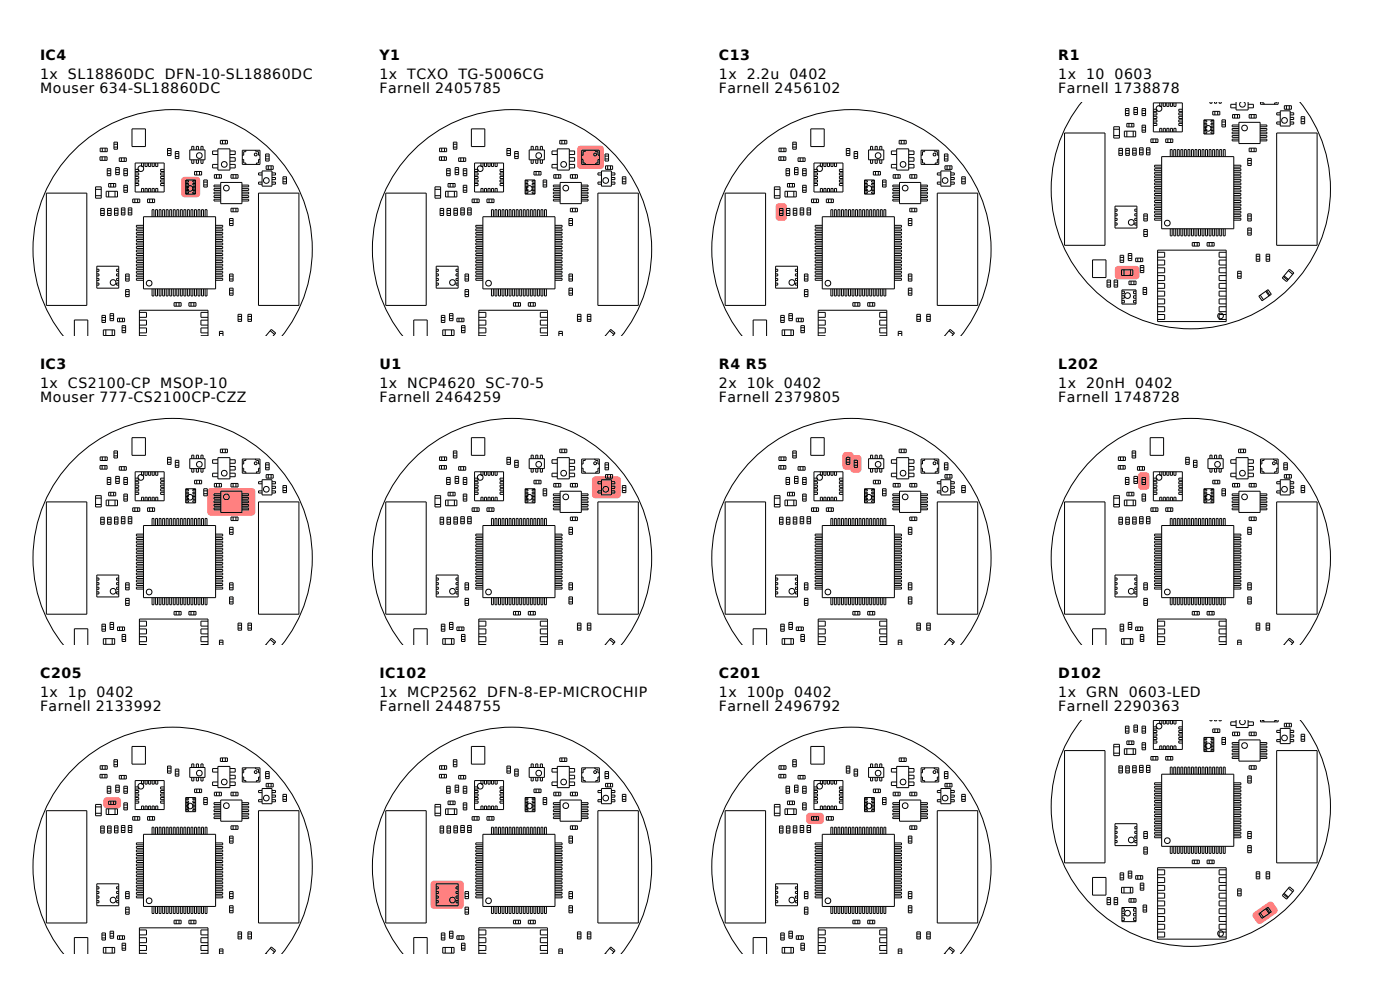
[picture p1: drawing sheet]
<svg xmlns="http://www.w3.org/2000/svg" width="297mm" height="210mm" viewBox="0 0 297 210" stroke-linecap="round" stroke-linejoin="round" font-family="sans-serif">
<defs><g id="words">
<g font-size="3">
<text x="8.5" y="12.8">IC4</text>
<text x="8.5" y="16.8">1x</text>
<text x="14.4" y="16.8">SL18860DC</text>
<text x="35" y="16.8">DFN-10-SL18860DC</text>
<text x="80.5" y="12.8">Y1</text>
<text x="80.5" y="16.8">1x</text>
<text x="86.4" y="16.8">TCXO</text>
<text x="97.3" y="16.8">TG-5006CG</text>
<text x="152.5" y="12.8">C13</text>
<text x="152.5" y="16.8">1x</text>
<text x="158.4" y="16.8">2.2u</text>
<text x="167.5" y="16.8">0402</text>
<text x="224.5" y="12.8">R1</text>
<text x="224.5" y="16.8">1x</text>
<text x="230.4" y="16.8">10</text>
<text x="236.5" y="16.8">0603</text>
<text x="8.5" y="19.8">Mouser 634-SL18860DC</text>
<text x="80.5" y="19.8">Farnell 2405785</text>
<text x="152.5" y="19.8">Farnell 2456102</text>
<text x="224.5" y="19.8">Farnell 1738878</text>
<text x="8.5" y="78.3">IC3</text>
<text x="8.5" y="82.3">1x</text>
<text x="14.4" y="82.3">CS2100-CP</text>
<text x="34" y="82.3">MSOP-10</text>
<text x="80.5" y="78.3">U1</text>
<text x="80.5" y="82.3">1x</text>
<text x="86.4" y="82.3">NCP4620</text>
<text x="103" y="82.3">SC-70-5</text>
<text x="152.5" y="78.3">R4 R5</text>
<text x="152.5" y="82.3">2x</text>
<text x="158.4" y="82.3">10k</text>
<text x="166.3" y="82.3">0402</text>
<text x="224.5" y="78.3">L202</text>
<text x="224.5" y="82.3">1x</text>
<text x="230.4" y="82.3">20nH</text>
<text x="240.9" y="82.3">0402</text>
<text x="8.5" y="85.3">Mouser 777-CS2100CP-CZZ</text>
<text x="80.5" y="85.3">Farnell 2464259</text>
<text x="152.5" y="85.3">Farnell 2379805</text>
<text x="224.5" y="85.3">Farnell 1748728</text>
<text x="8.5" y="143.8">C205</text>
<text x="80.5" y="143.8">IC102</text>
<text x="152.5" y="143.8">C201</text>
<text x="224.5" y="143.8">D102</text>
<text x="8.5" y="147.8">1x</text>
<text x="14.4" y="147.8">1p</text>
<text x="20.5" y="147.8">0402</text>
<text x="80.5" y="147.8">1x</text>
<text x="86.4" y="147.8">MCP2562</text>
<text x="103.4" y="147.8">DFN-8-EP-MICROCHIP</text>
<text x="152.5" y="147.8">1x</text>
<text x="158.4" y="147.8">100p</text>
<text x="168.5" y="147.8">0402</text>
<text x="224.5" y="147.8">1x</text>
<text x="230.4" y="147.8">GRN</text>
<text x="239.5" y="147.8">0603-LED</text>
<text x="8.5" y="150.8">Farnell 2133992</text>
<text x="80.5" y="150.8">Farnell 2448755</text>
<text x="152.5" y="150.8">Farnell 2496792</text>
<text x="224.5" y="150.8">Farnell 2290363</text>
</g>
</g></defs>
<path d="M38.6 37.7l.6-.2h2.5a.75 .75 0 0 1 .8 .8v2.8a.75 .75 0 0 1-.8 .8h-2.5a.75 .75 0 0 1-.8-.8v-2.8z" fill="#ff8080"/>
<g fill="none" stroke="#000" stroke-width=".21">
<path d="M20.3 39.6h1.2v2.4h-1.2zM21.2 33.3h1.5v.7h-1.5zM21.3 31.4h1.5v.8h-1.5zM21.7 33.3v.7M21.7 31.4v.8M22.3 33.3v.7M22.3 31.4v.8M22.8 35.8h.7v1.5h-.7zM22.8 36.2h.7M22.8 36.8h.7M23.1 38.9h1.5v.8h-1.5zM23.5 38.9v.8"/>
<path d="M24.1 38.9v.8M24.2 30.2h.7v1.5h-.7zM24.2 31.2h.7M24.2 30.6h.7M24.6 35.6h.7v1.5h-.7zM24.6 36.6h.7M24.6 36h.7M25.3 33.5h1.5v.7h-1.5zM25.8 33.5v.7M26.3 35.8h.7v1.5h-.7zM26.3 36.2h.7M26.3 36.8h.7"/>
<path d="M26.3 39.3h.7v1.5h-.7zM26.3 39.8h.7M26.4 33.5v.7M28 27.3h2.9v3.8h-2.9zM28.7 34.6h6.1v6.1h-6.1zM28.7 35.9h.7v.5h-.7M28.7 36.7h.7v.4h-.7M28.7 37.4h.7v.5h-.7M28.7 38.2h.7v.4h-.7M28.7 38.9h.7v.5h-.7M30 34.6v.7h.5v-.7M30.8 34.6v.7h.4v-.7"/>
<path d="M31.5 34.6v.7h.5v-.7M32.3 34.6v.7h.4v-.7M33 34.6v.7h.5v-.7M34.8 35.9h-.7v.5h.7M34.8 36.7h-.7v.4h.7M34.8 37.4h-.7v.5h.7M34.8 38.2h-.7v.4h.7M34.8 38.9h-.7v.5h.7M35.5 32.6h.8M35.5 32h.8M35.5 31.5h.8v1.5h-.8zM37.2 32.1h.7v1.5h-.7z"/>
<path d="M37.2 33.2h.7M37.2 32.6h.7M39.4 38.2h2.1v3h-2.1zM39.4 38.3h.6v.3h-.6M39.4 38.9h.6v.3h-.6M39.4 39.5h.6v.3h-.6M40.3 31.8h3.2v2.1h-3.2zM40.7 31.8v-.7h.4v.7M40.7 33.9v.8h.4v-.8M41.3 36.4h1.5v.7h-1.5zM41.5 38.3h-.6v.3h.6M41.5 38.9h-.6v.3h.6"/>
<path d="M41.5 39.5h-.6v.3h.6M41.7 31.8v-.7h.4v.7M41.7 33.9v.8h.4v-.8M41.7 36.4v.7M42.3 36.4v.7M42.6 31.8v-.7h.5v.7M42.6 33.9v.8h.5v-.8M43.2 38.2h.8v1.5h-.8zM43.2 38.6h.8M43.2 39.2h.8M45.5 37.1h1.5v.7h-1.5zM45.9 37.1v.7"/>
<path d="M46.2 31.6h2.6v4.5h-2.6zM46.2 34.9h-1.1v.7h1.1M46.2 32h-1.1v.8h1.1M46.5 37.1v.7M46.8 29.8h1.5v.7h-1.5zM46.8 39.3h-1.4v.3h1.4M46.8 38.7h4.5v4.5h-4.5zM47.2 29.8v.7M47.8 29.8v.7M48.8 34.9h1.1v.7h-1.1M48.8 32h1.1v.8h-1.1M48.8 33.5h1.1v.7h-1.1"/>
<path d="M49 37.1h1.5v.7h-1.5zM49.5 37.1v.7M50.1 37.1v.7M51.3 39.3h1.5v.3h-1.5M51.4 33.8h.3v.8h.5v.3M51.4 31.9h3.8v3h-3.8zM52.2 31.9v.3h-.5v.7h-.3M54 32.6h.5v.4h-.5zM54.1 31.9l.3 .3h.5v.7h.3M55.2 33.8h-.3v.8h-.5v.3M55.6 36.7h-.7v.4h.7M55.6 38.6h-.7v.5h.7"/>
<path d="M55.6 36.3h2.1v3.2h-2.1zM56.4 32.7h.7v1.5h-.7zM56.4 33.1h.7M56.4 33.7h.7M56.5 35.2h1.5v.7h-1.5zM56.9 35.2v.7M57.5 35.2v.7M57.7 36.7h.8v.4h-.8M57.7 38.6h.8v.5h-.8M57.7 37.7h.8v.4h-.8M60 37.5h.8v1.5h-.8zM60 38h.8"/>
<path d="M60 38.6h.8M9.8 41h8.6v23.8h-8.6zM20.3 40.2h1.2M20.3 41.5h1.2M20.5 57.1h.5v.5h-.5M20.5 56.5h4.7v4.6h-4.7zM20.5 58.1h.5v.4h-.5M20.5 59.1h.5v.4h-.5M21.4 45.3h.7M21.4 44.2h.7v1.5h-.7zM21.4 44.7h.7M22.5 40.6h2.4v1.2h-2.4z"/>
<path d="M22.8 45.3h.8M22.8 44.2h.8v1.5h-.8zM22.8 44.7h.8M23.1 40.6v1.2M24.3 44.2h.7v1.5h-.7zM24.3 44.6h.7M24.3 45.2h.7M24.4 40.6v1.2M25.2 57.1h-.5v.5h.5M25.2 58.1h-.5v.4h.5M25.2 59.1h-.5v.4h.5M25.8 44.1h.7v1.5h-.7z"/>
<path d="M25.8 45.2h.7M25.8 44.6h.7M26.3 40.4h.7M26.7 58.1h.7v1.5h-.7zM26.7 59.2h.7M26.7 58.6h.7M27.2 44.1h.8v1.5h-.8zM27.2 45.2h.8M27.2 44.6h.8M28.2 42.2h1.5v.8h-1.5zM28.6 42.2v.8M29.2 42.2v.8"/>
<path d="M30 40.7v-.7h.5v.7M30.4 46h15.3v15.3h-15.3zM30.4 47.8h-1.5v.4h1.5M30.4 48.6h-1.5v.4h1.5M30.4 49.3h-1.5v.4h1.5M30.4 50.1h-1.5v.4h1.5M30.4 50.8h-1.5v.4h1.5M30.4 51.6h-1.5v.4h1.5M30.4 52.3h-1.5v.4h1.5M30.4 53.1h-1.5v.4h1.5M30.4 53.8h-1.5v.4h1.5M30.4 54.6h-1.5v.4h1.5"/>
<path d="M30.4 55.3h-1.5v.4h1.5M30.4 56.1h-1.5v.4h1.5M30.4 56.8h-1.5v.4h1.5M30.4 57.6h-1.5v.4h1.5M30.4 58.3h-1.5v.4h1.5M30.4 59.1h-1.5v.4h1.5M30.8 40.7v-.7h.4v.7M31.3 42.2h1.5v.8h-1.5zM31.5 40.7v-.7h.5v.7M31.8 42.2v.8M32.3 46v-1.5h.4v1.5M32.3 40.7v-.7h.4v.7"/>
<path d="M32.4 42.2v.8M33 46v-1.5h.4v1.5M33 40.7v-.7h.5v.7M33.8 46v-1.5h.4v1.5M34.5 46v-1.5h.4v1.5M35.3 46v-1.5h.4v1.5M36 46v-1.5h.4v1.5M36.8 46v-1.5h.4v1.5M37.5 46v-1.5h.4v1.5M38.3 46v-1.5h.4v1.5M39 46v-1.5h.4v1.5M39.4 40.7h.6v.3h-.6"/>
<path d="M39.4 40.1h.6v.3h-.6M39.8 46v-1.5h.4v1.5M40.5 46v-1.5h.4v1.5M41.3 46v-1.5h.4v1.5M41.5 40.1h-.6v.3h.6M41.5 40.7h-.6v.3h.6M42 46v-1.5h.4v1.5M42.8 46v-1.5h.4v1.5M43.5 46v-1.5h.4v1.5M45.7 47.8h1.5v.4h-1.5M45.7 48.6h1.5v.4h-1.5M45.7 49.3h1.5v.4h-1.5"/>
<path d="M45.7 50.1h1.5v.4h-1.5M45.7 50.8h1.5v.4h-1.5M45.7 51.6h1.5v.4h-1.5M45.7 52.3h1.5v.4h-1.5M45.7 53.1h1.5v.4h-1.5M45.7 53.8h1.5v.4h-1.5M45.7 54.6h1.5v.4h-1.5M45.7 55.3h1.5v.4h-1.5M45.7 56.1h1.5v.4h-1.5M45.7 56.8h1.5v.4h-1.5M45.7 57.6h1.5v.4h-1.5M45.7 58.3h1.5v.4h-1.5"/>
<path d="M45.7 59.1h1.5v.4h-1.5M46.8 40h-1.4v.4h1.4M46.8 40.8h-1.4v.3h1.4M46.8 41.5h-1.4v.4h1.4M46.8 42.3h-1.4v.3h1.4M48.7 46.4h.8v1.5h-.8zM48.7 58.1h.8v1.5h-.8zM48.7 47.4h.8M48.7 46.8h.8M48.7 59.2h.8M48.7 58.6h.8M49 44.2h1.5v.7h-1.5z"/>
<path d="M49.5 44.2v.7M50.1 44.2v.7M51.3 40h1.5v.4h-1.5M51.3 40.8h1.5v.3h-1.5M51.3 41.5h1.5v.4h-1.5M51.3 42.3h1.5v.3h-1.5M54.8 41h8.6v23.8h-8.6zM13.4 71.3a29.6 29.6 0 0 1 3.1-40.1 29.6 29.6 0 0 1 40.3 0 29.6 29.6 0 0 1 3 40.1M15.8 71.3v-3.4h2.8v3.4M20.5 60h.5v.5h-.5M21.6 66.9h.8v1.5h-.8zM21.6 67.4h.8"/>
<path d="M21.6 68h.8M21.9 70h2.4v1.2h-2.4zM22.5 70v1.2M23.4 66.5h.7v1.5h-.7zM23.4 67.6h.7M23.4 67h.7M23.8 70v1.2M24.9 67.5h1.5v.8h-1.5zM25.2 60h-.5v.5h.5M25.4 67.5v.8M25.9 69.1h.8v1.5h-.8zM25.9 70.1h.8"/>
<path d="M25.9 69.5h.8M26 67.5v.8M26.7 61.4h.7v1.5h-.7zM26.7 62.5h.7M26.7 61.9h.7M29.6 67.9h1.5v1.1h-1.5M29.6 69.6h1.5v1h-1.5M29.6 71.3v-5.5h14.5v5.5M29.6 71.2l1.5 .1M29.6 66.3h1.5v1h-1.5M32.3 61.3v1.5h.4v-1.5M33 61.3v1.5h.4v-1.5"/>
<path d="M33.8 61.3v1.5h.4v-1.5M34.5 61.3v1.5h.4v-1.5M35.3 61.3v1.5h.4v-1.5M36 61.3v1.5h.4v-1.5M36.8 61.3v1.5h.4v-1.5M36.9 64.2h1.5v.8h-1.5zM37.4 64.2v.8M37.5 61.3v1.5h.4v-1.5M38 64.2v.8M38.3 61.3v1.5h.4v-1.5M39 61.3v1.5h.4v-1.5M39.8 61.3v1.5h.4v-1.5"/>
<path d="M40.1 64.2h1.5v.8h-1.5zM40.5 61.3v1.5h.4v-1.5M40.5 64.2v.8M41.1 64.2v.8M41.3 61.3v1.5h.4v-1.5M42 61.3v1.5h.4v-1.5M42.8 61.3v1.5h.4v-1.5M43.5 61.3v1.5h.4v-1.5M44.1 66.3h-1.5v1h1.5M44.1 67.9h-1.5v1.1h1.5M44.1 69.6h-1.5v1h1.5M44.1 71.2l-1.5 .1"/>
<path d="M46.6 71.3v-1h.7v1M46.6 70.7h.7M48.7 61.1h.8v1.5h-.8zM48.7 62.2h.8M48.7 61.6h.8M50.5 66.7h.8v1.5h-.8zM50.5 67.1h.8M50.5 67.7h.8M52.6 66.7h.8v1.5h-.8zM52.6 67.1h.8M52.6 67.7h.8M56.4 71.3l1.2-1.4 .9 .8-.6 .6"/>
<path d="M56.4 71.3h.1M57.3 70.2l.9 .7"/>
<circle cx="29.9" cy="35.8" r=".6"/>
<circle cx="40.3" cy="40" r=".6"/>
<circle cx="42.3" cy="33" r=".6"/>
<circle cx="47.6" cy="34.9" r=".6"/>
<circle cx="48" cy="39.9" r=".6"/>
<circle cx="56.5" cy="38.3" r=".6"/>
<circle cx="24" cy="59.9" r=".6"/>
<circle cx="31.6" cy="60.1" r=".6"/>
</g>
<path d="M44.2 103.8l.5-.3h8.7a.75 .75 0 0 1 .8 .8v4.3a.75 .75 0 0 1-.8 .8h-8.7a.75 .75 0 0 1-.7-.8v-4.3z" fill="#ff8080"/>
<g fill="none" stroke="#000" stroke-width=".21">
<path d="M21.2 98.8h1.5v.7h-1.5zM21.3 96.9h1.5v.8h-1.5zM21.7 98.8v.7M21.7 96.9v.8M22.3 98.8v.7M22.3 96.9v.8M24.2 95.7h.7v1.5h-.7zM24.2 96.7h.7M24.2 96.1h.7M25.3 99h1.5v.7h-1.5zM25.8 99v.7M26.4 99v.7"/>
<path d="M28 92.8h2.9v3.8h-2.9zM35.5 98.1h.8M35.5 97.5h.8M35.5 97h.8v1.5h-.8zM37.2 97.6h.7v1.5h-.7zM37.2 98.7h.7M37.2 98.1h.7M40.3 97.3h3.2v2.1h-3.2zM40.7 97.3v-.7h.4v.7M40.7 99.4v.8h.4v-.8M41.7 97.3v-.7h.4v.7M41.7 99.4v.8h.4v-.8"/>
<path d="M42.6 97.3v-.7h.5v.7M42.6 99.4v.8h.5v-.8M46.2 97.1h2.6v4.5h-2.6zM46.2 97.5h-1.1v.8h1.1M46.8 95.3h1.5v.7h-1.5zM47.2 95.3v.7M47.8 95.3v.7M48.8 97.5h1.1v.8h-1.1M48.8 99h1.1v.7h-1.1M51.4 99.3h.3v.8h.5v.3M51.4 97.4h3.8v3h-3.8zM52.2 97.4v.3h-.5v.7h-.3"/>
<path d="M54 98.1h.5v.4h-.5zM54.1 97.4l.3 .3h.5v.7h.3M55.2 99.3h-.3v.8h-.5v.3M56.4 98.2h.7v1.5h-.7zM56.4 98.6h.7M56.4 99.2h.7M9.8 106.5h8.6v23.8h-8.6zM20.3 105.2h1.2v2.4h-1.2zM20.3 105.7h1.2M20.3 107h1.2M21.4 110.8h.7M21.4 109.7h.7v1.5h-.7z"/>
<path d="M21.4 110.2h.7M22.5 106.1h2.4v1.2h-2.4zM22.8 101.3h.7v1.5h-.7zM22.8 101.7h.7M22.8 102.3h.7M22.8 110.8h.8M22.8 109.7h.8v1.5h-.8zM22.8 110.2h.8M23.1 104.4h1.5v.8h-1.5zM23.1 106.1v1.2M23.5 104.4v.8M24.1 104.4v.8"/>
<path d="M24.3 109.7h.7v1.5h-.7zM24.3 110.1h.7M24.3 110.7h.7M24.4 106.1v1.2M24.6 101.1h.7v1.5h-.7zM24.6 102.1h.7M24.6 101.5h.7M25.8 109.6h.7v1.5h-.7zM25.8 110.7h.7M25.8 110.1h.7M26.3 101.3h.7v1.5h-.7zM26.3 101.7h.7"/>
<path d="M26.3 102.3h.7M26.3 104.8h.7v1.5h-.7zM26.3 105.3h.7M26.3 105.9h.7M27.2 109.6h.8v1.5h-.8zM27.2 110.7h.8M27.2 110.1h.8M28.2 107.7h1.5v.8h-1.5zM28.6 107.7v.8M28.7 100.1h6.1v6.1h-6.1zM28.7 101.4h.7v.5h-.7M28.7 102.2h.7v.4h-.7"/>
<path d="M28.7 102.9h.7v.5h-.7M28.7 103.7h.7v.4h-.7M28.7 104.4h.7v.5h-.7M29.2 107.7v.8M30 100.1v.7h.5v-.7M30 106.2v-.7h.5v.7M30.4 111.5h15.3v15.3h-15.3zM30.4 113.3h-1.5v.4h1.5M30.4 114.1h-1.5v.4h1.5M30.4 114.8h-1.5v.4h1.5M30.4 115.6h-1.5v.4h1.5M30.4 116.3h-1.5v.4h1.5"/>
<path d="M30.4 117.1h-1.5v.4h1.5M30.4 117.8h-1.5v.4h1.5M30.4 118.6h-1.5v.4h1.5M30.4 119.3h-1.5v.4h1.5M30.8 100.1v.7h.4v-.7M30.8 106.2v-.7h.4v.7M31.3 107.7h1.5v.8h-1.5zM31.5 100.1v.7h.5v-.7M31.5 106.2v-.7h.5v.7M31.8 107.7v.8M32.3 111.5v-1.5h.4v1.5M32.3 100.1v.7h.4v-.7"/>
<path d="M32.3 106.2v-.7h.4v.7M32.4 107.7v.8M33 111.5v-1.5h.4v1.5M33 100.1v.7h.5v-.7M33 106.2v-.7h.5v.7M33.8 111.5v-1.5h.4v1.5M34.5 111.5v-1.5h.4v1.5M34.8 101.4h-.7v.5h.7M34.8 102.2h-.7v.4h.7M34.8 102.9h-.7v.5h.7M34.8 103.7h-.7v.4h.7M34.8 104.4h-.7v.5h.7"/>
<path d="M35.3 111.5v-1.5h.4v1.5M36 111.5v-1.5h.4v1.5M36.8 111.5v-1.5h.4v1.5M37.5 111.5v-1.5h.4v1.5M38.3 111.5v-1.5h.4v1.5M39 111.5v-1.5h.4v1.5M39.4 103.7h2.1v3h-2.1zM39.4 106.2h.6v.3h-.6M39.4 103.8h.6v.3h-.6M39.4 104.4h.6v.3h-.6M39.4 105.6h.6v.3h-.6M39.4 105h.6v.3h-.6"/>
<path d="M39.8 111.5v-1.5h.4v1.5M40.5 111.5v-1.5h.4v1.5M41.3 111.5v-1.5h.4v1.5M41.3 101.9h1.5v.7h-1.5zM41.5 103.8h-.6v.3h.6M41.5 104.4h-.6v.3h.6M41.5 105h-.6v.3h.6M41.5 105.6h-.6v.3h.6M41.5 106.2h-.6v.3h.6M41.7 101.9v.7M42 111.5v-1.5h.4v1.5M42.3 101.9v.7"/>
<path d="M42.8 111.5v-1.5h.4v1.5M43.2 103.7h.8v1.5h-.8zM43.2 104.1h.8M43.2 104.7h.8M43.5 111.5v-1.5h.4v1.5M45.5 102.6h1.5v.7h-1.5zM45.7 113.3h1.5v.4h-1.5M45.7 114.1h1.5v.4h-1.5M45.7 114.8h1.5v.4h-1.5M45.7 115.6h1.5v.4h-1.5M45.7 116.3h1.5v.4h-1.5M45.7 117.1h1.5v.4h-1.5"/>
<path d="M45.7 117.8h1.5v.4h-1.5M45.7 118.6h1.5v.4h-1.5M45.7 119.3h1.5v.4h-1.5M45.9 102.6v.7M46.2 100.4h-1.1v.7h1.1M46.5 102.6v.7M46.8 105.5h-1.4v.4h1.4M46.8 106.3h-1.4v.4h1.4M46.8 104.8h-1.4v.4h1.4M46.8 107h-1.4v.4h1.4M46.8 104.2h4.5v4.5h-4.5zM46.8 107.8h-1.4v.4h1.4"/>
<path d="M48.7 111.9h.8v1.5h-.8zM48.7 112.9h.8M48.7 112.3h.8M48.8 100.4h1.1v.7h-1.1M49 109.7h1.5v.7h-1.5zM49 102.6h1.5v.7h-1.5zM49.5 102.6v.7M49.5 109.7v.7M50.1 102.6v.7M50.1 109.7v.7M51.3 105.5h1.5v.4h-1.5M51.3 106.3h1.5v.4h-1.5"/>
<path d="M51.3 104.8h1.5v.4h-1.5M51.3 107h1.5v.4h-1.5M51.3 107.8h1.5v.4h-1.5M54.8 106.5h8.6v23.8h-8.6zM55.6 102.2h-.7v.4h.7M55.6 104.1h-.7v.5h.7M55.6 101.8h2.1v3.2h-2.1zM56.5 100.7h1.5v.7h-1.5zM56.9 100.7v.7M57.5 100.7v.7M57.7 102.2h.8v.4h-.8M57.7 104.1h.8v.5h-.8"/>
<path d="M57.7 103.2h.8v.4h-.8M60 103h.8v1.5h-.8zM60 103.5h.8M60 104.1h.8M13.4 136.8a29.6 29.6 0 0 1 3.1-40.1 29.6 29.6 0 0 1 40.3 0 29.6 29.6 0 0 1 3 40.1M15.8 136.8v-3.4h2.8v3.4M20.5 122.6h.5v.5h-.5M20.5 122h4.7v4.6h-4.7zM20.5 123.6h.5v.5h-.5M20.5 125.6h.5v.4h-.5M20.5 124.6h.5v.4h-.5M21.6 132.4h.8v1.5h-.8z"/>
<path d="M21.6 132.9h.8M21.6 133.5h.8M21.9 135.5h2.4v1.2h-2.4zM22.5 135.5v1.2M23.4 132h.7v1.5h-.7zM23.4 133.1h.7M23.4 132.5h.7M23.8 135.5v1.2M24.9 133h1.5v.8h-1.5zM25.2 122.6h-.5v.5h.5M25.2 123.6h-.5v.5h.5M25.2 125.6h-.5v.4h.5"/>
<path d="M25.2 124.6h-.5v.4h.5M25.4 133v.8M25.9 134.6h.8v1.5h-.8zM25.9 135.6h.8M25.9 135h.8M26 133v.8M26.7 123.6h.7v1.5h-.7zM26.7 126.9h.7v1.5h-.7zM26.7 128h.7M26.7 127.4h.7M26.7 124.7h.7M26.7 124.1h.7"/>
<path d="M29.6 133.4h1.5v1.1h-1.5M29.6 135.1h1.5v1h-1.5M29.6 136.8v-5.5h14.5v5.5M29.6 136.7l1.5 .1M29.6 131.8h1.5v1h-1.5M30.4 120.1h-1.5v.4h1.5M30.4 120.8h-1.5v.4h1.5M30.4 121.6h-1.5v.4h1.5M30.4 122.3h-1.5v.4h1.5M30.4 123.1h-1.5v.4h1.5M30.4 123.8h-1.5v.4h1.5M30.4 124.6h-1.5v.4h1.5"/>
<path d="M32.3 126.8v1.5h.4v-1.5M33 126.8v1.5h.4v-1.5M33.8 126.8v1.5h.4v-1.5M34.5 126.8v1.5h.4v-1.5M35.3 126.8v1.5h.4v-1.5M36 126.8v1.5h.4v-1.5M36.8 126.8v1.5h.4v-1.5M36.9 129.7h1.5v.8h-1.5zM37.4 129.7v.8M37.5 126.8v1.5h.4v-1.5M38 129.7v.8M38.3 126.8v1.5h.4v-1.5"/>
<path d="M39 126.8v1.5h.4v-1.5M39.8 126.8v1.5h.4v-1.5M40.1 129.7h1.5v.8h-1.5zM40.5 126.8v1.5h.4v-1.5M40.5 129.7v.8M41.1 129.7v.8M41.3 126.8v1.5h.4v-1.5M42 126.8v1.5h.4v-1.5M42.8 126.8v1.5h.4v-1.5M43.5 126.8v1.5h.4v-1.5M44.1 131.8h-1.5v1h1.5M44.1 133.4h-1.5v1.1h1.5"/>
<path d="M44.1 135.1h-1.5v1h1.5M44.1 136.7l-1.5 .1M45.7 120.1h1.5v.4h-1.5M45.7 120.8h1.5v.4h-1.5M45.7 121.6h1.5v.4h-1.5M45.7 122.3h1.5v.4h-1.5M45.7 123.1h1.5v.4h-1.5M45.7 123.8h1.5v.4h-1.5M45.7 124.6h1.5v.4h-1.5M46.6 136.8v-1h.7v1M46.6 136.3h.7M48.7 123.6h.8v1.5h-.8z"/>
<path d="M48.7 126.6h.8v1.5h-.8zM48.7 127.7h.8M48.7 127.1h.8M48.7 124.7h.8M48.7 124.1h.8M50.5 132.2h.8v1.5h-.8zM50.5 132.6h.8M50.5 133.2h.8M52.6 132.2h.8v1.5h-.8zM52.6 132.6h.8M52.6 133.2h.8M56.4 136.8l1.2-1.4 .9 .8-.6 .6"/>
<path d="M56.4 136.8h.1M57.3 135.7l.9 .7"/>
<circle cx="42.3" cy="98.5" r=".6"/>
<circle cx="29.9" cy="101.3" r=".6"/>
<circle cx="40.3" cy="105.5" r=".6"/>
<circle cx="47.6" cy="100.4" r=".6"/>
<circle cx="48" cy="105.4" r=".6"/>
<circle cx="56.5" cy="103.8" r=".6"/>
<circle cx="24" cy="125.4" r=".6"/>
<circle cx="31.6" cy="125.6" r=".6"/>
</g>
<path d="M22.1 169.3l.6-.2h2.2a.75 .75 0 0 1 .8 .8v.9a.75 .75 0 0 1-.8 .7h-2.2a.75 .75 0 0 1-.8-.7v-.9z" fill="#ff8080"/>
<g fill="none" stroke="#000" stroke-width=".21">
<path d="M28 158.4h2.9v3.7h-2.9zM9.8 172h8.6v23.8h-8.6zM20.3 170.7h1.2v2.4h-1.2zM20.3 171.2h1.2M20.3 172.5h1.2M21.2 164.3h1.5v.7h-1.5zM21.3 162.4h1.5v.8h-1.5zM21.4 176.3h.7M21.4 175.2h.7v1.5h-.7zM21.4 175.7h.7M21.7 164.3v.7M21.7 162.4v.8"/>
<path d="M22.3 164.3v.7M22.3 162.4v.8M22.5 171.6h2.4v1.2h-2.4zM22.8 166.8h.7v1.5h-.7zM22.8 167.2h.7M22.8 167.8h.7M22.8 176.3h.8M22.8 175.2h.8v1.5h-.8zM22.8 175.7h.8M23.1 169.9h1.5v.8h-1.5zM23.1 171.6v1.2M23.5 169.9v.8"/>
<path d="M24.1 169.9v.8M24.2 161.2h.7v1.5h-.7zM24.2 162.2h.7M24.2 161.6h.7M24.3 175.2h.7v1.5h-.7zM24.3 175.6h.7M24.3 176.2h.7M24.4 171.6v1.2M24.6 166.6h.7v1.5h-.7zM24.6 167.6h.7M24.6 167h.7M25.3 164.5h1.5v.8h-1.5z"/>
<path d="M25.8 175.1h.7v1.5h-.7zM25.8 176.2h.7M25.8 175.6h.7M25.8 164.5v.8M26.3 166.8h.7v1.5h-.7zM26.3 167.2h.7M26.3 167.8h.7M26.3 170.3h.7v1.5h-.7zM26.3 170.8h.7M26.3 171.4h.7M26.4 164.5v.8M27.2 175.1h.8v1.5h-.8z"/>
<path d="M27.2 176.2h.8M27.2 175.6h.8M28.2 173.2h1.5v.8h-1.5zM28.6 173.2v.8M28.7 165.6h6.1v6.1h-6.1zM28.7 166.9h.7v.5h-.7M28.7 167.7h.7v.4h-.7M28.7 168.4h.7v.5h-.7M28.7 169.2h.7v.4h-.7M28.7 169.9h.7v.5h-.7M29.2 173.2v.8M30 165.6v.7h.5v-.7"/>
<path d="M30 171.7v-.7h.5v.7M30.4 177h15.3v15.3h-15.3zM30.4 178.8h-1.5v.4h1.5M30.4 179.6h-1.5v.4h1.5M30.8 165.6v.7h.4v-.7M30.8 171.7v-.7h.4v.7M31.3 173.2h1.5v.8h-1.5zM31.5 165.6v.7h.5v-.7M31.5 171.7v-.7h.5v.7M31.8 173.2v.8M32.3 177v-1.5h.4v1.5M32.3 165.6v.7h.4v-.7"/>
<path d="M32.3 171.7v-.7h.4v.7M32.4 173.2v.8M33 177v-1.5h.4v1.5M33 165.6v.7h.5v-.7M33 171.7v-.7h.5v.7M33.8 177v-1.5h.4v1.5M34.5 177v-1.5h.4v1.5M34.8 166.9h-.7v.5h.7M34.8 167.7h-.7v.4h.7M34.8 168.4h-.7v.5h.7M34.8 169.2h-.7v.4h.7M34.8 169.9h-.7v.5h.7"/>
<path d="M35.3 177v-1.5h.4v1.5M35.5 163.6h.8M35.5 163h.8M35.5 162.5h.8v1.5h-.8zM36 177v-1.5h.4v1.5M36.8 177v-1.5h.4v1.5M37.2 163.2h.7v1.5h-.7zM37.2 164.2h.7M37.2 163.6h.7M37.5 177v-1.5h.4v1.5M38.3 177v-1.5h.4v1.5M39 177v-1.5h.4v1.5"/>
<path d="M39.4 169.2h2.1v3h-2.1zM39.4 171.7h.6v.3h-.6M39.4 169.3h.6v.3h-.6M39.4 169.9h.6v.3h-.6M39.4 171.1h.6v.3h-.6M39.4 170.5h.6v.3h-.6M39.8 177v-1.5h.4v1.5M40.3 162.8h3.2v2.1h-3.2zM40.5 177v-1.5h.4v1.5M40.7 162.8v-.7h.4v.7M40.7 164.9v.8h.4v-.8M41.3 177v-1.5h.4v1.5"/>
<path d="M41.3 167.4h1.5v.7h-1.5zM41.5 169.3h-.6v.3h.6M41.5 169.9h-.6v.3h.6M41.5 170.5h-.6v.3h.6M41.5 171.1h-.6v.3h.6M41.5 171.7h-.6v.3h.6M41.7 162.8v-.7h.4v.7M41.7 164.9v.8h.4v-.8M41.7 167.4v.7M42 177v-1.5h.4v1.5M42.3 167.4v.7M42.6 162.8v-.7h.5v.7"/>
<path d="M42.6 164.9v.8h.5v-.8M42.8 177v-1.5h.4v1.5M43.2 169.2h.8v1.5h-.8zM43.2 169.6h.8M43.2 170.2h.8M43.5 177v-1.5h.4v1.5M45.5 168.1h1.5v.7h-1.5zM45.7 178.8h1.5v.4h-1.5M45.7 179.6h1.5v.4h-1.5M45.9 168.1v.7M46.2 162.6h2.6v4.5h-2.6zM46.2 165.9h-1.1v.7h1.1"/>
<path d="M46.2 163h-1.1v.8h1.1M46.5 168.1v.7M46.8 160.8h1.5v.7h-1.5zM46.8 171h-1.4v.4h1.4M46.8 171.8h-1.4v.4h1.4M46.8 170.3h-1.4v.4h1.4M46.8 172.5h-1.4v.4h1.4M46.8 169.7h4.5v4.5h-4.5zM46.8 173.3h-1.4v.4h1.4M47.2 160.8v.7M47.8 160.8v.7M48.7 177.4h.8v1.5h-.8z"/>
<path d="M48.7 178.4h.8M48.7 177.8h.8M48.8 165.9h1.1v.7h-1.1M48.8 163h1.1v.8h-1.1M48.8 164.5h1.1v.7h-1.1M49 175.2h1.5v.7h-1.5zM49 168.1h1.5v.7h-1.5zM49.5 168.1v.7M49.5 175.2v.7M50.1 168.1v.7M50.1 175.2v.7M51.3 171h1.5v.4h-1.5"/>
<path d="M51.3 171.8h1.5v.4h-1.5M51.3 170.3h1.5v.4h-1.5M51.3 172.5h1.5v.4h-1.5M51.3 173.3h1.5v.4h-1.5M51.4 164.8h.3v.8h.5v.3M51.4 162.9h3.8v3h-3.8zM52.2 162.9v.3h-.5v.7h-.3M54 163.6h.5v.4h-.5zM54.1 162.9l.3 .3h.5v.7h.3M54.8 172h8.6v23.8h-8.6zM55.2 164.8h-.3v.8h-.5v.3M55.6 167.7h-.7v.4h.7"/>
<path d="M55.6 169.6h-.7v.5h.7M55.6 167.3h2.1v3.2h-2.1zM56.4 163.7h.7v1.5h-.7zM56.4 164.1h.7M56.4 164.7h.7M56.5 166.2h1.5v.7h-1.5zM56.9 166.2v.7M57.5 166.2v.7M57.7 167.7h.8v.4h-.8M57.7 169.6h.8v.5h-.8M57.7 168.7h.8v.4h-.8M60 168.5h.8v1.5h-.8z"/>
<path d="M60 169h.8M60 169.6h.8M20.5 188.1h.5v.5h-.5M20.5 187.5h4.7v4.6h-4.7zM20.5 189.1h.5v.5h-.5M20.5 191.1h.5v.4h-.5M20.5 190.1h.5v.4h-.5M21.6 197.9h.8v1.5h-.8zM21.6 198.4h.8M21.6 199h.8M23.4 197.5h.7v1.5h-.7zM23.4 198.6h.7"/>
<path d="M23.4 198h.7M24.9 198.5h1.5v.8h-1.5zM25.2 188.1h-.5v.5h.5M25.2 189.1h-.5v.5h.5M25.2 191.1h-.5v.4h.5M25.2 190.1h-.5v.4h.5M25.4 198.5v.8M26 198.5v.8M26.7 189.1h.7v1.5h-.7zM26.7 192.4h.7v1.5h-.7zM26.7 193.5h.7M26.7 192.9h.7"/>
<path d="M26.7 190.2h.7M26.7 189.6h.7M29.6 198.9h1.5v1.1h-1.5M29.6 197.3h1.5v1h-1.5M30.4 180.3h-1.5v.4h1.5M30.4 181.1h-1.5v.4h1.5M30.4 181.8h-1.5v.4h1.5M30.4 182.6h-1.5v.4h1.5M30.4 183.3h-1.5v.4h1.5M30.4 184.1h-1.5v.4h1.5M30.4 184.8h-1.5v.4h1.5M30.4 185.6h-1.5v.4h1.5"/>
<path d="M30.4 186.3h-1.5v.4h1.5M30.4 187.1h-1.5v.4h1.5M30.4 187.8h-1.5v.4h1.5M30.4 188.6h-1.5v.4h1.5M30.4 189.3h-1.5v.4h1.5M30.4 190.1h-1.5v.4h1.5M32.3 192.3v1.5h.4v-1.5M33 192.3v1.5h.4v-1.5M33.8 192.3v1.5h.4v-1.5M34.5 192.3v1.5h.4v-1.5M35.3 192.3v1.5h.4v-1.5M36 192.3v1.5h.4v-1.5"/>
<path d="M36.8 192.3v1.5h.4v-1.5M36.9 195.2h1.5v.8h-1.5zM37.4 195.2v.8M37.5 192.3v1.5h.4v-1.5M38 195.2v.8M38.3 192.3v1.5h.4v-1.5M39 192.3v1.5h.4v-1.5M39.8 192.3v1.5h.4v-1.5M40.1 195.2h1.5v.8h-1.5zM40.5 192.3v1.5h.4v-1.5M40.5 195.2v.8M41.1 195.2v.8"/>
<path d="M41.3 192.3v1.5h.4v-1.5M42 192.3v1.5h.4v-1.5M42.8 192.3v1.5h.4v-1.5M43.5 192.3v1.5h.4v-1.5M44.1 197.3h-1.5v1h1.5M44.1 198.9h-1.5v1.1h1.5M45.7 180.3h1.5v.4h-1.5M45.7 181.1h1.5v.4h-1.5M45.7 181.8h1.5v.4h-1.5M45.7 182.6h1.5v.4h-1.5M45.7 183.3h1.5v.4h-1.5M45.7 184.1h1.5v.4h-1.5"/>
<path d="M45.7 184.8h1.5v.4h-1.5M45.7 185.6h1.5v.4h-1.5M45.7 186.3h1.5v.4h-1.5M45.7 187.1h1.5v.4h-1.5M45.7 187.8h1.5v.4h-1.5M45.7 188.6h1.5v.4h-1.5M45.7 189.3h1.5v.4h-1.5M45.7 190.1h1.5v.4h-1.5M48.7 189.1h.8v1.5h-.8zM48.7 192.1h.8v1.5h-.8zM48.7 193.2h.8M48.7 192.6h.8"/>
<path d="M48.7 190.2h.8M48.7 189.6h.8M50.5 197.7h.8v1.5h-.8zM50.5 198.1h.8M50.5 198.8h.8M52.6 197.7h.8v1.5h-.8zM52.6 198.1h.8M52.6 198.8h.8M13.4 202.3a29.6 29.6 0 0 1 3.1-40.1 29.6 29.6 0 0 1 40.3 0 29.6 29.6 0 0 1 3 40.1M15.8 202.3v-3.4h2.8v3.4M21.9 201h2.4v1.2h-2.4zM22.5 201v1.2"/>
<path d="M23.8 201v1.2M25.9 200.1h.8v1.5h-.8zM25.9 201.1h.8M25.9 200.5h.8M29.6 200.6h1.5v1h-1.5M29.6 202.3v-5.5h14.5v5.5M29.6 202.2l1.5 .1M44.1 200.6h-1.5v1h1.5M44.1 202.2l-1.5 .1M46.6 202.3v-1h.7v1M46.6 201.8h.7M56.4 202.3l1.2-1.4 .9 .8-.6 .6"/>
<path d="M56.4 202.3h.1M57.3 201.2l.9 .8"/>
<circle cx="29.9" cy="166.8" r=".6"/>
<circle cx="40.3" cy="171" r=".6"/>
<circle cx="42.3" cy="164" r=".6"/>
<circle cx="47.6" cy="165.9" r=".6"/>
<circle cx="48" cy="170.9" r=".6"/>
<circle cx="56.5" cy="169.3" r=".6"/>
<circle cx="24" cy="190.9" r=".6"/>
<circle cx="31.6" cy="191.1" r=".6"/>
</g>
<path d="M122.7 31.1l.5-.2h4.2a.75 .75 0 0 1 .7 .8v3.4a.75 .75 0 0 1-.7 .8h-4.2a.75 .75 0 0 1-.8-.8v-3.4z" fill="#ff8080"/>
<g fill="none" stroke="#000" stroke-width=".21">
<path d="M92.3 39.6h1.2v2.4h-1.2zM93.2 33.3h1.5v.7h-1.5zM93.3 31.4h1.5v.8h-1.5zM93.7 33.3v.7M93.7 31.4v.8M94.3 33.3v.7M94.3 31.4v.8M94.8 35.8h.7v1.5h-.7zM94.8 36.2h.7M94.8 36.8h.7M95.1 38.9h1.5v.8h-1.5zM95.5 38.9v.8"/>
<path d="M96.1 38.9v.8M96.2 30.2h.7v1.5h-.7zM96.2 31.2h.7M96.2 30.6h.7M96.6 35.6h.7v1.5h-.7zM96.6 36.6h.7M96.6 36h.7M97.3 33.5h1.5v.7h-1.5zM97.8 33.5v.7M98.3 35.8h.7v1.5h-.7zM98.3 36.2h.7M98.3 36.8h.7"/>
<path d="M98.3 39.3h.7v1.5h-.7zM98.3 39.8h.7M98.4 33.5v.7M100 27.3h2.9v3.8h-2.9zM100.7 34.6h6.1v6.1h-6.1zM100.7 35.9h.7v.5h-.7M100.7 36.7h.7v.4h-.7M100.7 37.4h.7v.5h-.7M100.7 38.2h.7v.4h-.7M100.7 38.9h.7v.5h-.7M102 34.6v.7h.5v-.7M102.8 34.6v.7h.4v-.7"/>
<path d="M103.5 34.6v.7h.5v-.7M104.3 34.6v.7h.4v-.7M105 34.6v.7h.5v-.7M106.8 35.9h-.7v.5h.7M106.8 36.7h-.7v.4h.7M106.8 37.4h-.7v.5h.7M106.8 38.2h-.7v.4h.7M106.8 38.9h-.7v.5h.7M107.6 32.6h.7M107.6 32h.7M107.6 31.5h.7v1.5h-.7zM109.2 32.1h.8v1.5h-.8z"/>
<path d="M109.2 33.2h.8M109.2 32.6h.8M111.4 38.2h2.1v3h-2.1zM111.4 38.3h.6v.3h-.6M111.4 38.9h.6v.3h-.6M111.4 39.5h.6v.3h-.6M112.3 31.8h3.2v2.1h-3.2zM112.7 31.8v-.7h.4v.7M112.7 33.9v.8h.4v-.8M113.3 36.4h1.5v.7h-1.5zM113.5 38.3h-.6v.3h.6M113.5 38.9h-.6v.3h.6"/>
<path d="M113.5 39.5h-.6v.3h.6M113.7 31.8v-.7h.4v.7M113.7 33.9v.8h.4v-.8M113.7 36.4v.7M114.3 36.4v.7M114.6 31.8v-.7h.5v.7M114.6 33.9v.8h.5v-.8M115.2 38.2h.8v1.5h-.8zM115.2 38.6h.8M115.2 39.2h.8M117.5 37.1h1.5v.7h-1.5zM117.9 37.1v.7"/>
<path d="M118.2 31.6h2.6v4.5h-2.6zM118.2 34.9h-1.1v.7h1.1M118.2 32h-1.1v.8h1.1M118.5 37.1v.7M118.8 29.8h1.5v.7h-1.5zM118.8 39.3h-1.4v.3h1.4M118.8 38.7h4.5v4.5h-4.5zM119.2 29.8v.7M119.8 29.8v.7M120.8 34.9h1.1v.7h-1.1M120.8 32h1.1v.8h-1.1M120.8 33.5h1.1v.7h-1.1"/>
<path d="M121 37.1h1.5v.7h-1.5zM121.5 37.1v.7M122.1 37.1v.7M123.3 39.3h1.5v.3h-1.5M123.4 33.8h.3v.8h.5v.3M123.4 31.9h3.8v3h-3.8zM124.2 31.9v.3h-.5v.7h-.3M126 32.6h.5v.4h-.5zM126.1 31.9l.3 .3h.5v.7h.3M127.2 33.8h-.3v.8h-.5v.3M127.6 36.7h-.7v.4h.7M127.6 38.6h-.7v.5h.7"/>
<path d="M127.6 36.3h2.1v3.2h-2.1zM128.4 32.7h.7v1.5h-.7zM128.4 33.1h.7M128.4 33.7h.7M128.5 35.2h1.5v.7h-1.5zM128.9 35.2v.7M129.5 35.2v.7M129.7 36.7h.8v.4h-.8M129.7 38.6h.8v.5h-.8M129.7 37.7h.8v.4h-.8M132 37.5h.8v1.5h-.8zM132 38h.8"/>
<path d="M132 38.6h.8M81.8 41h8.6v23.8h-8.6zM92.3 40.2h1.2M92.3 41.5h1.2M92.5 57.1h.5v.5h-.5M92.5 56.5h4.7v4.6h-4.7zM92.5 58.1h.5v.4h-.5M92.5 59.1h.5v.4h-.5M93.4 45.3h.7M93.4 44.2h.7v1.5h-.7zM93.4 44.7h.7M94.5 40.6h2.4v1.2h-2.4z"/>
<path d="M94.8 45.3h.8M94.8 44.2h.8v1.5h-.8zM94.8 44.7h.8M95.1 40.6v1.2M96.3 44.2h.7v1.5h-.7zM96.3 44.6h.7M96.3 45.2h.7M96.4 40.6v1.2M97.2 57.1h-.5v.5h.5M97.2 58.1h-.5v.4h.5M97.2 59.1h-.5v.4h.5M97.8 44.1h.7v1.5h-.7z"/>
<path d="M97.8 45.2h.7M97.8 44.6h.7M98.3 40.4h.7M98.7 58.1h.7v1.5h-.7zM98.7 59.2h.7M98.7 58.6h.7M99.2 44.1h.8v1.5h-.8zM99.2 45.2h.8M99.2 44.6h.8M100.2 42.2h1.5v.8h-1.5zM100.6 42.2v.8M101.2 42.2v.8"/>
<path d="M102 40.7v-.7h.5v.7M102.5 46h15.3v15.3h-15.3zM102.5 47.8h-1.6v.4h1.6M102.5 48.6h-1.6v.4h1.6M102.5 49.3h-1.6v.4h1.6M102.5 50.1h-1.6v.4h1.6M102.5 50.8h-1.6v.4h1.6M102.5 51.6h-1.6v.4h1.6M102.5 52.3h-1.6v.4h1.6M102.5 53.1h-1.6v.4h1.6M102.5 53.8h-1.6v.4h1.6M102.5 54.6h-1.6v.4h1.6"/>
<path d="M102.5 55.3h-1.6v.4h1.6M102.5 56.1h-1.6v.4h1.6M102.5 56.8h-1.6v.4h1.6M102.5 57.6h-1.6v.4h1.6M102.5 58.3h-1.6v.4h1.6M102.5 59.1h-1.6v.4h1.6M102.8 40.7v-.7h.4v.7M103.3 42.2h1.5v.8h-1.5zM103.5 40.7v-.7h.5v.7M103.8 42.2v.8M104.3 46v-1.5h.4v1.5M104.3 40.7v-.7h.4v.7"/>
<path d="M104.4 42.2v.8M105 46v-1.5h.4v1.5M105 40.7v-.7h.5v.7M105.8 46v-1.5h.4v1.5M106.5 46v-1.5h.4v1.5M107.3 46v-1.5h.4v1.5M108 46v-1.5h.4v1.5M108.8 46v-1.5h.4v1.5M109.5 46v-1.5h.4v1.5M110.3 46v-1.5h.4v1.5M111 46v-1.5h.4v1.5M111.4 40.7h.6v.3h-.6"/>
<path d="M111.4 40.1h.6v.3h-.6M111.8 46v-1.5h.4v1.5M112.5 46v-1.5h.4v1.5M113.3 46v-1.5h.4v1.5M113.5 40.1h-.6v.3h.6M113.5 40.7h-.6v.3h.6M114 46v-1.5h.4v1.5M114.8 46v-1.5h.4v1.5M115.5 46v-1.5h.4v1.5M117.8 47.8h1.5v.4h-1.5M117.8 48.6h1.5v.4h-1.5M117.8 49.3h1.5v.4h-1.5"/>
<path d="M117.8 50.1h1.5v.4h-1.5M117.8 50.8h1.5v.4h-1.5M117.8 51.6h1.5v.4h-1.5M117.8 52.3h1.5v.4h-1.5M117.8 53.1h1.5v.4h-1.5M117.8 53.8h1.5v.4h-1.5M117.8 54.6h1.5v.4h-1.5M117.8 55.3h1.5v.4h-1.5M117.8 56.1h1.5v.4h-1.5M117.8 56.8h1.5v.4h-1.5M117.8 57.6h1.5v.4h-1.5M117.8 58.3h1.5v.4h-1.5"/>
<path d="M117.8 59.1h1.5v.4h-1.5M118.8 40h-1.4v.4h1.4M118.8 40.8h-1.4v.3h1.4M118.8 41.5h-1.4v.4h1.4M118.8 42.3h-1.4v.3h1.4M120.7 46.4h.8v1.5h-.8zM120.7 58.1h.8v1.5h-.8zM120.7 47.4h.8M120.7 46.8h.8M120.7 59.2h.8M120.7 58.6h.8M121 44.2h1.5v.7h-1.5z"/>
<path d="M121.5 44.2v.7M122.1 44.2v.7M123.3 40h1.5v.4h-1.5M123.3 40.8h1.5v.3h-1.5M123.3 41.5h1.5v.4h-1.5M123.3 42.3h1.5v.3h-1.5M126.9 41h8.5v23.8h-8.5zM85.5 71.3a29.6 29.6 0 0 1 3-40.1 29.6 29.6 0 0 1 40.3 0 29.6 29.6 0 0 1 3 40.1M87.8 71.3v-3.4h2.8v3.4M92.5 60h.5v.5h-.5M93.6 66.9h.8v1.5h-.8zM93.6 67.4h.8"/>
<path d="M93.6 68h.8M93.9 70h2.4v1.2h-2.4zM94.5 70v1.2M95.4 66.5h.7v1.5h-.7zM95.4 67.6h.7M95.4 67h.7M95.8 70v1.2M96.9 67.5h1.5v.8h-1.5zM97.2 60h-.5v.5h.5M97.4 67.5v.8M97.9 69.1h.8v1.5h-.8zM97.9 70.1h.8"/>
<path d="M97.9 69.5h.8M98 67.5v.8M98.7 61.4h.7v1.5h-.7zM98.7 62.5h.7M98.7 61.9h.7M101.6 67.9h1.5v1.1h-1.5M101.6 69.6h1.5v1h-1.5M101.6 71.3v-5.5h14.5v5.5M101.6 71.2l1.5 .1M101.6 66.3h1.5v1h-1.5M104.3 61.3v1.5h.4v-1.5M105 61.3v1.5h.4v-1.5"/>
<path d="M105.8 61.3v1.5h.4v-1.5M106.5 61.3v1.5h.4v-1.5M107.3 61.3v1.5h.4v-1.5M108 61.3v1.5h.4v-1.5M108.8 61.3v1.5h.4v-1.5M108.9 64.2h1.5v.8h-1.5zM109.4 64.2v.8M109.5 61.3v1.5h.4v-1.5M110 64.2v.8M110.3 61.3v1.5h.4v-1.5M111 61.3v1.5h.4v-1.5M111.8 61.3v1.5h.4v-1.5"/>
<path d="M112.1 64.2h1.5v.8h-1.5zM112.5 61.3v1.5h.4v-1.5M112.5 64.2v.8M113.1 64.2v.8M113.3 61.3v1.5h.4v-1.5M114 61.3v1.5h.4v-1.5M114.8 61.3v1.5h.4v-1.5M115.5 61.3v1.5h.4v-1.5M116.1 66.3h-1.5v1h1.5M116.1 67.9h-1.5v1.1h1.5M116.1 69.6h-1.5v1h1.5M116.1 71.2l-1.5 .1"/>
<path d="M118.6 71.3v-1h.7v1M118.6 70.7h.7M120.7 61.1h.8v1.5h-.8zM120.7 62.2h.8M120.7 61.6h.8M122.5 66.7h.8v1.5h-.8zM122.5 67.1h.8M122.5 67.7h.8M124.6 66.7h.8v1.5h-.8zM124.6 67.1h.8M124.6 67.7h.8M128.4 71.3l1.2-1.4 .9 .8-.6 .6"/>
<path d="M128.4 71.3h.1M129.3 70.2l1 .7"/>
<circle cx="101.9" cy="35.8" r=".6"/>
<circle cx="112.3" cy="40" r=".6"/>
<circle cx="114.3" cy="33" r=".6"/>
<circle cx="119.6" cy="34.9" r=".6"/>
<circle cx="120" cy="39.9" r=".6"/>
<circle cx="128.5" cy="38.3" r=".6"/>
<circle cx="96" cy="59.9" r=".6"/>
<circle cx="103.7" cy="60.1" r=".6"/>
</g>
<path d="M125.8 101.3l.5-.2h4.7a.75 .75 0 0 1 .7 .7v3.2a.75 .75 0 0 1-.7 .7h-4.7a.75 .75 0 0 1-.7-.7v-3.2z" fill="#ff8080"/>
<g fill="none" stroke="#000" stroke-width=".21">
<path d="M93.2 98.8h1.5v.7h-1.5zM93.3 96.9h1.5v.8h-1.5zM93.7 98.8v.7M93.7 96.9v.8M94.3 98.8v.7M94.3 96.9v.8M96.2 95.7h.7v1.5h-.7zM96.2 96.7h.7M96.2 96.1h.7M97.3 99h1.5v.7h-1.5zM97.8 99v.7M98.4 99v.7"/>
<path d="M100 92.8h2.9v3.8h-2.9zM107.6 98.1h.7M107.6 97.5h.7M107.6 97h.7v1.5h-.7zM109.2 97.6h.8v1.5h-.8zM109.2 98.7h.8M109.2 98.1h.8M112.3 97.3h3.2v2.1h-3.2zM112.7 97.3v-.7h.4v.7M112.7 99.4v.8h.4v-.8M113.7 97.3v-.7h.4v.7M113.7 99.4v.8h.4v-.8"/>
<path d="M114.6 97.3v-.7h.5v.7M114.6 99.4v.8h.5v-.8M118.2 97.1h2.6v4.5h-2.6zM118.2 97.5h-1.1v.8h1.1M118.8 95.3h1.5v.7h-1.5zM119.2 95.3v.7M119.8 95.3v.7M120.8 97.5h1.1v.8h-1.1M120.8 99h1.1v.7h-1.1M123.4 99.3h.3v.8h.5v.3M123.4 97.4h3.8v3h-3.8zM124.2 97.4v.3h-.5v.7h-.3"/>
<path d="M126 98.1h.5v.4h-.5zM126.1 97.4l.3 .3h.5v.7h.3M127.2 99.3h-.3v.8h-.5v.3M128.4 98.2h.7v1.5h-.7zM128.4 98.6h.7M128.4 99.2h.7M81.8 106.5h8.6v23.8h-8.6zM92.3 105.2h1.2v2.4h-1.2zM92.3 105.7h1.2M92.3 107h1.2M93.4 110.8h.7M93.4 109.7h.7v1.5h-.7z"/>
<path d="M93.4 110.2h.7M94.5 106.1h2.4v1.2h-2.4zM94.8 101.3h.7v1.5h-.7zM94.8 101.7h.7M94.8 102.3h.7M94.8 110.8h.8M94.8 109.7h.8v1.5h-.8zM94.8 110.2h.8M95.1 104.4h1.5v.8h-1.5zM95.1 106.1v1.2M95.5 104.4v.8M96.1 104.4v.8"/>
<path d="M96.3 109.7h.7v1.5h-.7zM96.3 110.1h.7M96.3 110.7h.7M96.4 106.1v1.2M96.6 101.1h.7v1.5h-.7zM96.6 102.1h.7M96.6 101.5h.7M97.8 109.6h.7v1.5h-.7zM97.8 110.7h.7M97.8 110.1h.7M98.3 101.3h.7v1.5h-.7zM98.3 101.7h.7"/>
<path d="M98.3 102.3h.7M98.3 104.8h.7v1.5h-.7zM98.3 105.3h.7M98.3 105.9h.7M99.2 109.6h.8v1.5h-.8zM99.2 110.7h.8M99.2 110.1h.8M100.2 107.7h1.5v.8h-1.5zM100.6 107.7v.8M100.7 100.1h6.1v6.1h-6.1zM100.7 101.4h.7v.5h-.7M100.7 102.2h.7v.4h-.7"/>
<path d="M100.7 102.9h.7v.5h-.7M100.7 103.7h.7v.4h-.7M100.7 104.4h.7v.5h-.7M101.2 107.7v.8M102 100.1v.7h.5v-.7M102 106.2v-.7h.5v.7M102.5 111.5h15.3v15.3h-15.3zM102.5 113.3h-1.6v.4h1.6M102.5 114.1h-1.6v.4h1.6M102.5 114.8h-1.6v.4h1.6M102.5 115.6h-1.6v.4h1.6M102.5 116.3h-1.6v.4h1.6"/>
<path d="M102.5 117.1h-1.6v.4h1.6M102.5 117.8h-1.6v.4h1.6M102.5 118.6h-1.6v.4h1.6M102.5 119.3h-1.6v.4h1.6M102.8 100.1v.7h.4v-.7M102.8 106.2v-.7h.4v.7M103.3 107.7h1.5v.8h-1.5zM103.5 100.1v.7h.5v-.7M103.5 106.2v-.7h.5v.7M103.8 107.7v.8M104.3 111.5v-1.5h.4v1.5M104.3 100.1v.7h.4v-.7"/>
<path d="M104.3 106.2v-.7h.4v.7M104.4 107.7v.8M105 111.5v-1.5h.4v1.5M105 100.1v.7h.5v-.7M105 106.2v-.7h.5v.7M105.8 111.5v-1.5h.4v1.5M106.5 111.5v-1.5h.4v1.5M106.8 101.4h-.7v.5h.7M106.8 102.2h-.7v.4h.7M106.8 102.9h-.7v.5h.7M106.8 103.7h-.7v.4h.7M106.8 104.4h-.7v.5h.7"/>
<path d="M107.3 111.5v-1.5h.4v1.5M108 111.5v-1.5h.4v1.5M108.8 111.5v-1.5h.4v1.5M109.5 111.5v-1.5h.4v1.5M110.3 111.5v-1.5h.4v1.5M111 111.5v-1.5h.4v1.5M111.4 106.2h.6v.3h-.6M111.4 103.7h2.1v3h-2.1zM111.4 103.8h.6v.3h-.6M111.4 104.4h.6v.3h-.6M111.4 105.6h.6v.3h-.6M111.4 105h.6v.3h-.6"/>
<path d="M111.8 111.5v-1.5h.4v1.5M112.5 111.5v-1.5h.4v1.5M113.3 111.5v-1.5h.4v1.5M113.3 101.9h1.5v.7h-1.5zM113.5 103.8h-.6v.3h.6M113.5 104.4h-.6v.3h.6M113.5 105h-.6v.3h.6M113.5 105.6h-.6v.3h.6M113.5 106.2h-.6v.3h.6M113.7 101.9v.7M114 111.5v-1.5h.4v1.5M114.3 101.9v.7"/>
<path d="M114.8 111.5v-1.5h.4v1.5M115.2 103.7h.8v1.5h-.8zM115.2 104.1h.8M115.2 104.7h.8M115.5 111.5v-1.5h.4v1.5M117.5 102.6h1.5v.7h-1.5zM117.8 113.3h1.5v.4h-1.5M117.8 114.1h1.5v.4h-1.5M117.8 114.8h1.5v.4h-1.5M117.8 115.6h1.5v.4h-1.5M117.8 116.3h1.5v.4h-1.5M117.8 117.1h1.5v.4h-1.5"/>
<path d="M117.8 117.8h1.5v.4h-1.5M117.8 118.6h1.5v.4h-1.5M117.8 119.3h1.5v.4h-1.5M117.9 102.6v.7M118.2 100.4h-1.1v.7h1.1M118.5 102.6v.7M118.8 105.5h-1.4v.4h1.4M118.8 106.3h-1.4v.4h1.4M118.8 104.8h-1.4v.4h1.4M118.8 107h-1.4v.4h1.4M118.8 104.2h4.5v4.5h-4.5zM118.8 107.8h-1.4v.4h1.4"/>
<path d="M120.7 111.9h.8v1.5h-.8zM120.7 112.9h.8M120.7 112.3h.8M120.8 100.4h1.1v.7h-1.1M121 109.7h1.5v.7h-1.5zM121 102.6h1.5v.7h-1.5zM121.5 102.6v.7M121.5 109.7v.7M122.1 102.6v.7M122.1 109.7v.7M123.3 105.5h1.5v.4h-1.5M123.3 106.3h1.5v.4h-1.5"/>
<path d="M123.3 104.8h1.5v.4h-1.5M123.3 107h1.5v.4h-1.5M123.3 107.8h1.5v.4h-1.5M126.9 106.5h8.5v23.8h-8.5zM127.6 102.2h-.7v.4h.7M127.6 104.1h-.7v.5h.7M127.6 101.8h2.1v3.2h-2.1zM128.5 100.7h1.5v.7h-1.5zM128.9 100.7v.7M129.5 100.7v.7M129.7 102.2h.8v.4h-.8M129.7 104.1h.8v.5h-.8"/>
<path d="M129.7 103.2h.8v.4h-.8M132 103h.8v1.5h-.8zM132 103.5h.8M132 104.1h.8M85.5 136.8a29.6 29.6 0 0 1 3-40.1 29.6 29.6 0 0 1 40.3 0 29.6 29.6 0 0 1 3 40.1M87.8 136.8v-3.4h2.8v3.4M92.5 122.6h.5v.5h-.5M92.5 122h4.7v4.6h-4.7zM92.5 123.6h.5v.5h-.5M92.5 125.6h.5v.4h-.5M92.5 124.6h.5v.4h-.5M93.6 132.4h.8v1.5h-.8z"/>
<path d="M93.6 132.9h.8M93.6 133.5h.8M93.9 135.5h2.4v1.2h-2.4zM94.5 135.5v1.2M95.4 132h.7v1.5h-.7zM95.4 133.1h.7M95.4 132.5h.7M95.8 135.5v1.2M96.9 133h1.5v.8h-1.5zM97.2 122.6h-.5v.5h.5M97.2 123.6h-.5v.5h.5M97.2 125.6h-.5v.4h.5"/>
<path d="M97.2 124.6h-.5v.4h.5M97.4 133v.8M97.9 134.6h.8v1.5h-.8zM97.9 135.6h.8M97.9 135h.8M98 133v.8M98.7 123.6h.7v1.5h-.7zM98.7 126.9h.7v1.5h-.7zM98.7 128h.7M98.7 127.4h.7M98.7 124.7h.7M98.7 124.1h.7"/>
<path d="M101.6 133.4h1.5v1.1h-1.5M101.6 135.1h1.5v1h-1.5M101.6 136.8v-5.5h14.5v5.5M101.6 136.7l1.5 .1M101.6 131.8h1.5v1h-1.5M102.5 120.1h-1.6v.4h1.6M102.5 120.8h-1.6v.4h1.6M102.5 121.6h-1.6v.4h1.6M102.5 122.3h-1.6v.4h1.6M102.5 123.1h-1.6v.4h1.6M102.5 123.8h-1.6v.4h1.6M102.5 124.6h-1.6v.4h1.6"/>
<path d="M104.3 126.8v1.5h.4v-1.5M105 126.8v1.5h.4v-1.5M105.8 126.8v1.5h.4v-1.5M106.5 126.8v1.5h.4v-1.5M107.3 126.8v1.5h.4v-1.5M108 126.8v1.5h.4v-1.5M108.8 126.8v1.5h.4v-1.5M108.9 129.7h1.5v.8h-1.5zM109.4 129.7v.8M109.5 126.8v1.5h.4v-1.5M110 129.7v.8M110.3 126.8v1.5h.4v-1.5"/>
<path d="M111 126.8v1.5h.4v-1.5M111.8 126.8v1.5h.4v-1.5M112.1 129.7h1.5v.8h-1.5zM112.5 126.8v1.5h.4v-1.5M112.5 129.7v.8M113.1 129.7v.8M113.3 126.8v1.5h.4v-1.5M114 126.8v1.5h.4v-1.5M114.8 126.8v1.5h.4v-1.5M115.5 126.8v1.5h.4v-1.5M116.1 131.8h-1.5v1h1.5M116.1 133.4h-1.5v1.1h1.5"/>
<path d="M116.1 135.1h-1.5v1h1.5M116.1 136.7l-1.5 .1M117.8 120.1h1.5v.4h-1.5M117.8 120.8h1.5v.4h-1.5M117.8 121.6h1.5v.4h-1.5M117.8 122.3h1.5v.4h-1.5M117.8 123.1h1.5v.4h-1.5M117.8 123.8h1.5v.4h-1.5M117.8 124.6h1.5v.4h-1.5M118.6 136.8v-1h.7v1M118.6 136.3h.7M120.7 123.6h.8v1.5h-.8z"/>
<path d="M120.7 126.6h.8v1.5h-.8zM120.7 127.7h.8M120.7 127.1h.8M120.7 124.7h.8M120.7 124.1h.8M122.5 132.2h.8v1.5h-.8zM122.5 132.6h.8M122.5 133.2h.8M124.6 132.2h.8v1.5h-.8zM124.6 132.6h.8M124.6 133.2h.8M128.4 136.8l1.2-1.4 .9 .8-.6 .6"/>
<path d="M128.4 136.8h.1M129.3 135.7l1 .7"/>
<circle cx="114.3" cy="98.5" r=".6"/>
<circle cx="101.9" cy="101.3" r=".6"/>
<circle cx="112.3" cy="105.5" r=".6"/>
<circle cx="119.6" cy="100.4" r=".6"/>
<circle cx="120" cy="105.4" r=".6"/>
<circle cx="128.5" cy="103.8" r=".6"/>
<circle cx="96" cy="125.4" r=".6"/>
<circle cx="103.7" cy="125.6" r=".6"/>
</g>
<path d="M91.6 187l.5-.2h5.5a.75 .75 0 0 1 .8 .8v4.5a.75 .75 0 0 1-.8 .7h-5.5a.75 .75 0 0 1-.8-.7v-4.5z" fill="#ff8080"/>
<g fill="none" stroke="#000" stroke-width=".21">
<path d="M100 158.4h2.9v3.7h-2.9zM81.8 172h8.6v23.8h-8.6zM92.3 170.7h1.2v2.4h-1.2zM92.3 171.2h1.2M92.3 172.5h1.2M93.2 164.3h1.5v.7h-1.5zM93.3 162.4h1.5v.8h-1.5zM93.4 176.3h.7M93.4 175.2h.7v1.5h-.7zM93.4 175.7h.7M93.7 164.3v.7M93.7 162.4v.8"/>
<path d="M94.3 164.3v.7M94.3 162.4v.8M94.5 171.6h2.4v1.2h-2.4zM94.8 166.8h.7v1.5h-.7zM94.8 167.2h.7M94.8 167.8h.7M94.8 176.3h.8M94.8 175.2h.8v1.5h-.8zM94.8 175.7h.8M95.1 169.9h1.5v.8h-1.5zM95.1 171.6v1.2M95.5 169.9v.8"/>
<path d="M96.1 169.9v.8M96.2 161.2h.7v1.5h-.7zM96.2 162.2h.7M96.2 161.6h.7M96.3 175.2h.7v1.5h-.7zM96.3 175.6h.7M96.3 176.2h.7M96.4 171.6v1.2M96.6 166.6h.7v1.5h-.7zM96.6 167.6h.7M96.6 167h.7M97.3 164.5h1.5v.8h-1.5z"/>
<path d="M97.8 175.1h.7v1.5h-.7zM97.8 176.2h.7M97.8 175.6h.7M97.8 164.5v.8M98.3 166.8h.7v1.5h-.7zM98.3 167.2h.7M98.3 167.8h.7M98.3 170.3h.7v1.5h-.7zM98.3 170.8h.7M98.3 171.4h.7M98.4 164.5v.8M99.2 175.1h.8v1.5h-.8z"/>
<path d="M99.2 176.2h.8M99.2 175.6h.8M100.2 173.2h1.5v.8h-1.5zM100.6 173.2v.8M100.7 165.6h6.1v6.1h-6.1zM100.7 166.9h.7v.5h-.7M100.7 167.7h.7v.4h-.7M100.7 168.4h.7v.5h-.7M100.7 169.2h.7v.4h-.7M100.7 169.9h.7v.5h-.7M101.2 173.2v.8M102 165.6v.7h.5v-.7"/>
<path d="M102 171.7v-.7h.5v.7M102.5 177h15.3v15.3h-15.3zM102.5 178.8h-1.6v.4h1.6M102.5 179.6h-1.6v.4h1.6M102.8 165.6v.7h.4v-.7M102.8 171.7v-.7h.4v.7M103.3 173.2h1.5v.8h-1.5zM103.5 165.6v.7h.5v-.7M103.5 171.7v-.7h.5v.7M103.8 173.2v.8M104.3 177v-1.5h.4v1.5M104.3 165.6v.7h.4v-.7"/>
<path d="M104.3 171.7v-.7h.4v.7M104.4 173.2v.8M105 177v-1.5h.4v1.5M105 165.6v.7h.5v-.7M105 171.7v-.7h.5v.7M105.8 177v-1.5h.4v1.5M106.5 177v-1.5h.4v1.5M106.8 166.9h-.7v.5h.7M106.8 167.7h-.7v.4h.7M106.8 168.4h-.7v.5h.7M106.8 169.2h-.7v.4h.7M106.8 169.9h-.7v.5h.7"/>
<path d="M107.3 177v-1.5h.4v1.5M107.6 163.6h.7M107.6 163h.7M107.6 162.5h.7v1.5h-.7zM108 177v-1.5h.4v1.5M108.8 177v-1.5h.4v1.5M109.2 163.2h.8v1.5h-.8zM109.2 164.2h.8M109.2 163.6h.8M109.5 177v-1.5h.4v1.5M110.3 177v-1.5h.4v1.5M111 177v-1.5h.4v1.5"/>
<path d="M111.4 171.7h.6v.3h-.6M111.4 169.2h2.1v3h-2.1zM111.4 169.3h.6v.3h-.6M111.4 169.9h.6v.3h-.6M111.4 171.1h.6v.3h-.6M111.4 170.5h.6v.3h-.6M111.8 177v-1.5h.4v1.5M112.3 162.8h3.2v2.1h-3.2zM112.5 177v-1.5h.4v1.5M112.7 162.8v-.7h.4v.7M112.7 164.9v.8h.4v-.8M113.3 177v-1.5h.4v1.5"/>
<path d="M113.3 167.4h1.5v.7h-1.5zM113.5 169.3h-.6v.3h.6M113.5 169.9h-.6v.3h.6M113.5 170.5h-.6v.3h.6M113.5 171.1h-.6v.3h.6M113.5 171.7h-.6v.3h.6M113.7 162.8v-.7h.4v.7M113.7 164.9v.8h.4v-.8M113.7 167.4v.7M114 177v-1.5h.4v1.5M114.3 167.4v.7M114.6 162.8v-.7h.5v.7"/>
<path d="M114.6 164.9v.8h.5v-.8M114.8 177v-1.5h.4v1.5M115.2 169.2h.8v1.5h-.8zM115.2 169.6h.8M115.2 170.2h.8M115.5 177v-1.5h.4v1.5M117.5 168.1h1.5v.7h-1.5zM117.8 178.8h1.5v.4h-1.5M117.8 179.6h1.5v.4h-1.5M117.9 168.1v.7M118.2 162.6h2.6v4.5h-2.6zM118.2 165.9h-1.1v.7h1.1"/>
<path d="M118.2 163h-1.1v.8h1.1M118.5 168.1v.7M118.8 160.8h1.5v.7h-1.5zM118.8 171h-1.4v.4h1.4M118.8 171.8h-1.4v.4h1.4M118.8 170.3h-1.4v.4h1.4M118.8 172.5h-1.4v.4h1.4M118.8 169.7h4.5v4.5h-4.5zM118.8 173.3h-1.4v.4h1.4M119.2 160.8v.7M119.8 160.8v.7M120.7 177.4h.8v1.5h-.8z"/>
<path d="M120.7 178.4h.8M120.7 177.8h.8M120.8 165.9h1.1v.7h-1.1M120.8 163h1.1v.8h-1.1M120.8 164.5h1.1v.7h-1.1M121 175.2h1.5v.7h-1.5zM121 168.1h1.5v.7h-1.5zM121.5 168.1v.7M121.5 175.2v.7M122.1 168.1v.7M122.1 175.2v.7M123.3 171h1.5v.4h-1.5"/>
<path d="M123.3 171.8h1.5v.4h-1.5M123.3 170.3h1.5v.4h-1.5M123.3 172.5h1.5v.4h-1.5M123.3 173.3h1.5v.4h-1.5M123.4 164.8h.3v.8h.5v.3M123.4 162.9h3.8v3h-3.8zM124.2 162.9v.3h-.5v.7h-.3M126 163.6h.5v.4h-.5zM126.1 162.9l.3 .3h.5v.7h.3M126.9 172h8.5v23.8h-8.5zM127.2 164.8h-.3v.8h-.5v.3M127.6 167.7h-.7v.4h.7"/>
<path d="M127.6 169.6h-.7v.5h.7M127.6 167.3h2.1v3.2h-2.1zM128.4 163.7h.7v1.5h-.7zM128.4 164.1h.7M128.4 164.7h.7M128.5 166.2h1.5v.7h-1.5zM128.9 166.2v.7M129.5 166.2v.7M129.7 167.7h.8v.4h-.8M129.7 169.6h.8v.5h-.8M129.7 168.7h.8v.4h-.8M132 168.5h.8v1.5h-.8z"/>
<path d="M132 169h.8M132 169.6h.8M92.5 188.1h.5v.5h-.5M92.5 187.5h4.7v4.6h-4.7zM92.5 189.1h.5v.5h-.5M92.5 191.1h.5v.4h-.5M92.5 190.1h.5v.4h-.5M93.6 197.9h.8v1.5h-.8zM93.6 198.4h.8M93.6 199h.8M95.4 197.5h.7v1.5h-.7zM95.4 198.6h.7"/>
<path d="M95.4 198h.7M96.9 198.5h1.5v.8h-1.5zM97.2 188.1h-.5v.5h.5M97.2 189.1h-.5v.5h.5M97.2 191.1h-.5v.4h.5M97.2 190.1h-.5v.4h.5M97.4 198.5v.8M98 198.5v.8M98.7 189.1h.7v1.5h-.7zM98.7 192.4h.7v1.5h-.7zM98.7 193.5h.7M98.7 192.9h.7"/>
<path d="M98.7 190.2h.7M98.7 189.6h.7M101.6 198.9h1.5v1.1h-1.5M101.6 197.3h1.5v1h-1.5M102.5 180.3h-1.6v.4h1.6M102.5 181.1h-1.6v.4h1.6M102.5 181.8h-1.6v.4h1.6M102.5 182.6h-1.6v.4h1.6M102.5 183.3h-1.6v.4h1.6M102.5 184.1h-1.6v.4h1.6M102.5 184.8h-1.6v.4h1.6M102.5 185.6h-1.6v.4h1.6"/>
<path d="M102.5 186.3h-1.6v.4h1.6M102.5 187.1h-1.6v.4h1.6M102.5 187.8h-1.6v.4h1.6M102.5 188.6h-1.6v.4h1.6M102.5 189.3h-1.6v.4h1.6M102.5 190.1h-1.6v.4h1.6M104.3 192.3v1.5h.4v-1.5M105 192.3v1.5h.4v-1.5M105.8 192.3v1.5h.4v-1.5M106.5 192.3v1.5h.4v-1.5M107.3 192.3v1.5h.4v-1.5M108 192.3v1.5h.4v-1.5"/>
<path d="M108.8 192.3v1.5h.4v-1.5M108.9 195.2h1.5v.8h-1.5zM109.4 195.2v.8M109.5 192.3v1.5h.4v-1.5M110 195.2v.8M110.3 192.3v1.5h.4v-1.5M111 192.3v1.5h.4v-1.5M111.8 192.3v1.5h.4v-1.5M112.1 195.2h1.5v.8h-1.5zM112.5 192.3v1.5h.4v-1.5M112.5 195.2v.8M113.1 195.2v.8"/>
<path d="M113.3 192.3v1.5h.4v-1.5M114 192.3v1.5h.4v-1.5M114.8 192.3v1.5h.4v-1.5M115.5 192.3v1.5h.4v-1.5M116.1 197.3h-1.5v1h1.5M116.1 198.9h-1.5v1.1h1.5M117.8 180.3h1.5v.4h-1.5M117.8 181.1h1.5v.4h-1.5M117.8 181.8h1.5v.4h-1.5M117.8 182.6h1.5v.4h-1.5M117.8 183.3h1.5v.4h-1.5M117.8 184.1h1.5v.4h-1.5"/>
<path d="M117.8 184.8h1.5v.4h-1.5M117.8 185.6h1.5v.4h-1.5M117.8 186.3h1.5v.4h-1.5M117.8 187.1h1.5v.4h-1.5M117.8 187.8h1.5v.4h-1.5M117.8 188.6h1.5v.4h-1.5M117.8 189.3h1.5v.4h-1.5M117.8 190.1h1.5v.4h-1.5M120.7 189.1h.8v1.5h-.8zM120.7 192.1h.8v1.5h-.8zM120.7 193.2h.8M120.7 192.6h.8"/>
<path d="M120.7 190.2h.8M120.7 189.6h.8M122.5 197.7h.8v1.5h-.8zM122.5 198.1h.8M122.5 198.8h.8M124.6 197.7h.8v1.5h-.8zM124.6 198.1h.8M124.6 198.8h.8M85.5 202.3a29.6 29.6 0 0 1 3-40.1 29.6 29.6 0 0 1 40.3 0 29.6 29.6 0 0 1 3 40.1M87.8 202.3v-3.4h2.8v3.4M93.9 201h2.4v1.2h-2.4zM94.5 201v1.2"/>
<path d="M95.8 201v1.2M97.9 200.1h.8v1.5h-.8zM97.9 201.1h.8M97.9 200.5h.8M101.6 200.6h1.5v1h-1.5M101.6 202.3v-5.5h14.5v5.5M101.6 202.2l1.5 .1M116.1 200.6h-1.5v1h1.5M116.1 202.2l-1.5 .1M118.6 202.3v-1h.7v1M118.6 201.8h.7M128.4 202.3l1.2-1.4 .9 .8-.6 .6"/>
<path d="M128.4 202.3h.1M129.3 201.2l1 .8"/>
<circle cx="101.9" cy="166.8" r=".6"/>
<circle cx="112.3" cy="171" r=".6"/>
<circle cx="114.3" cy="164" r=".6"/>
<circle cx="119.6" cy="165.9" r=".6"/>
<circle cx="120" cy="170.9" r=".6"/>
<circle cx="128.5" cy="169.3" r=".6"/>
<circle cx="96" cy="190.9" r=".6"/>
<circle cx="103.7" cy="191.1" r=".6"/>
</g>
<path d="M164.8 43.3a1.59 1.59 0 0 1 2.1 .3l.1 2.5a.75 .75 0 0 1-.8 .7h-.9a.75 .75 0 0 1-.7-.7v-2.3z" fill="#ff8080"/>
<g fill="none" stroke="#000" stroke-width=".21">
<path d="M164.3 39.6h1.2v2.4h-1.2zM165.2 33.3h1.5v.7h-1.5zM165.3 31.4h1.5v.8h-1.5zM165.7 33.3v.7M165.7 31.4v.8M166.3 33.3v.7M166.3 31.4v.8M166.8 35.8h.7v1.5h-.7zM166.8 36.2h.7M166.8 36.8h.7M167.1 38.9h1.5v.8h-1.5zM167.5 38.9v.8"/>
<path d="M168.1 38.9v.8M168.2 30.2h.7v1.5h-.7zM168.2 31.2h.7M168.2 30.6h.7M168.6 35.6h.7v1.5h-.7zM168.6 36.6h.7M168.6 36h.7M169.3 33.5h1.5v.7h-1.5zM169.8 33.5v.7M170.3 35.8h.7v1.5h-.7zM170.3 36.2h.7M170.3 36.8h.7"/>
<path d="M170.3 39.3h.7v1.5h-.7zM170.3 39.8h.7M170.4 33.5v.7M172 27.3h2.9v3.8h-2.9zM172.7 34.6h6.1v6.1h-6.1zM172.7 35.9h.7v.5h-.7M172.7 36.7h.7v.4h-.7M172.7 37.4h.7v.5h-.7M172.7 38.2h.7v.4h-.7M172.7 38.9h.7v.5h-.7M174 34.6v.7h.5v-.7M174.8 34.6v.7h.4v-.7"/>
<path d="M175.5 34.6v.7h.5v-.7M176.3 34.6v.7h.4v-.7M177 34.6v.7h.5v-.7M178.8 35.9h-.7v.5h.7M178.8 36.7h-.7v.4h.7M178.8 37.4h-.7v.5h.7M178.8 38.2h-.7v.4h.7M178.8 38.9h-.7v.5h.7M179.6 32.6h.7M179.6 32h.7M179.6 31.5h.7v1.5h-.7zM181.2 32.1h.8v1.5h-.8z"/>
<path d="M181.2 33.2h.8M181.2 32.6h.8M183.4 38.2h2.1v3h-2.1zM183.4 38.3h.6v.3h-.6M183.4 38.9h.6v.3h-.6M183.4 39.5h.6v.3h-.6M184.3 31.8h3.2v2.1h-3.2zM184.7 31.8v-.7h.4v.7M184.7 33.9v.8h.4v-.8M185.3 36.4h1.5v.7h-1.5zM185.5 38.3h-.6v.3h.6M185.5 38.9h-.6v.3h.6"/>
<path d="M185.5 39.5h-.6v.3h.6M185.7 31.8v-.7h.4v.7M185.7 33.9v.8h.4v-.8M185.7 36.4v.7M186.3 36.4v.7M186.6 31.8v-.7h.5v.7M186.6 33.9v.8h.5v-.8M187.2 38.2h.8v1.5h-.8zM187.2 38.6h.8M187.2 39.2h.8M189.5 37.1h1.5v.7h-1.5zM189.9 37.1v.7"/>
<path d="M190.2 31.6h2.6v4.5h-2.6zM190.2 34.9h-1.1v.7h1.1M190.2 32h-1.1v.8h1.1M190.5 37.1v.7M190.8 29.8h1.5v.7h-1.5zM190.8 39.3h-1.4v.3h1.4M190.8 38.7h4.5v4.5h-4.5zM191.2 29.8v.7M191.8 29.8v.7M192.8 34.9h1.1v.7h-1.1M192.8 32h1.1v.8h-1.1M192.8 33.5h1.1v.7h-1.1"/>
<path d="M193 37.1h1.5v.7h-1.5zM193.5 37.1v.7M194.1 37.1v.7M195.3 39.3h1.5v.3h-1.5M195.4 33.8h.3v.8h.5v.3M195.4 31.9h3.8v3h-3.8zM196.2 31.9v.3h-.5v.7h-.3M198.1 32.6h.4v.4h-.4zM198.1 31.9l.3 .3h.5v.7h.3M199.2 33.8h-.3v.8h-.5v.3M199.6 36.7h-.7v.4h.7M199.6 38.6h-.7v.5h.7"/>
<path d="M199.6 36.3h2.1v3.2h-2.1zM200.4 32.7h.7v1.5h-.7zM200.4 33.1h.7M200.4 33.7h.7M200.5 35.2h1.5v.7h-1.5zM200.9 35.2v.7M201.5 35.2v.7M201.7 36.7h.8v.4h-.8M201.7 38.6h.8v.5h-.8M201.7 37.7h.8v.4h-.8M204.1 37.5h.7v1.5h-.7zM204.1 38h.7"/>
<path d="M204.1 38.6h.7M153.9 41h8.5v23.8h-8.5zM164.3 40.2h1.2M164.3 41.5h1.2M164.6 57.1h.4v.5h-.4M164.6 56.5h4.6v4.6h-4.6zM164.6 58.1h.4v.4h-.4M164.6 59.1h.4v.4h-.4M165.4 45.3h.7M165.4 44.2h.7v1.5h-.7zM165.4 44.7h.7M166.5 40.6h2.4v1.2h-2.4z"/>
<path d="M166.8 45.3h.8M166.8 44.2h.8v1.5h-.8zM166.8 44.7h.8M167.1 40.6v1.2M168.3 44.2h.8v1.5h-.8zM168.3 44.6h.8M168.3 45.2h.8M168.4 40.6v1.2M169.2 57.1h-.4v.5h.4M169.2 58.1h-.4v.4h.4M169.2 59.1h-.4v.4h.4M169.8 44.1h.7v1.5h-.7z"/>
<path d="M169.8 45.2h.7M169.8 44.6h.7M170.3 40.4h.7M170.7 58.1h.7v1.5h-.7zM170.7 59.2h.7M170.7 58.6h.7M171.2 44.1h.8v1.5h-.8zM171.2 45.2h.8M171.2 44.6h.8M172.2 42.2h1.5v.8h-1.5zM172.6 42.2v.8M173.2 42.2v.8"/>
<path d="M174 40.7v-.7h.5v.7M174.5 46h15.3v15.3h-15.3zM174.5 47.8h-1.5v.4h1.5M174.5 48.6h-1.5v.4h1.5M174.5 49.3h-1.5v.4h1.5M174.5 50.1h-1.5v.4h1.5M174.5 50.8h-1.5v.4h1.5M174.5 51.6h-1.5v.4h1.5M174.5 52.3h-1.5v.4h1.5M174.5 53.1h-1.5v.4h1.5M174.5 53.8h-1.5v.4h1.5M174.5 54.6h-1.5v.4h1.5"/>
<path d="M174.5 55.3h-1.5v.4h1.5M174.5 56.1h-1.5v.4h1.5M174.5 56.8h-1.5v.4h1.5M174.5 57.6h-1.5v.4h1.5M174.5 58.3h-1.5v.4h1.5M174.5 59.1h-1.5v.4h1.5M174.8 40.7v-.7h.4v.7M175.3 42.2h1.5v.8h-1.5zM175.5 40.7v-.7h.5v.7M175.8 42.2v.8M176.3 46v-1.5h.4v1.5M176.3 40.7v-.7h.4v.7"/>
<path d="M176.4 42.2v.8M177 46v-1.5h.4v1.5M177 40.7v-.7h.5v.7M177.8 46v-1.5h.4v1.5M178.5 46v-1.5h.4v1.5M179.3 46v-1.5h.4v1.5M180 46v-1.5h.4v1.5M180.8 46v-1.5h.4v1.5M181.5 46v-1.5h.4v1.5M182.3 46v-1.5h.4v1.5M183 46v-1.5h.4v1.5M183.4 40.7h.6v.3h-.6"/>
<path d="M183.4 40.1h.6v.3h-.6M183.8 46v-1.5h.4v1.5M184.5 46v-1.5h.4v1.5M185.3 46v-1.5h.4v1.5M185.5 40.7h-.6v.3h.6M185.5 40.1h-.6v.3h.6M186 46v-1.5h.4v1.5M186.8 46v-1.5h.4v1.5M187.5 46v-1.5h.4v1.5M189.8 47.8h1.5v.4h-1.5M189.8 48.6h1.5v.4h-1.5M189.8 49.3h1.5v.4h-1.5"/>
<path d="M189.8 50.1h1.5v.4h-1.5M189.8 50.8h1.5v.4h-1.5M189.8 51.6h1.5v.4h-1.5M189.8 52.3h1.5v.4h-1.5M189.8 53.1h1.5v.4h-1.5M189.8 53.8h1.5v.4h-1.5M189.8 54.6h1.5v.4h-1.5M189.8 55.3h1.5v.4h-1.5M189.8 56.1h1.5v.4h-1.5M189.8 56.8h1.5v.4h-1.5M189.8 57.6h1.5v.4h-1.5M189.8 58.3h1.5v.4h-1.5"/>
<path d="M189.8 59.1h1.5v.4h-1.5M190.8 40h-1.4v.4h1.4M190.8 40.8h-1.4v.3h1.4M190.8 41.5h-1.4v.4h1.4M190.8 42.3h-1.4v.3h1.4M192.7 46.4h.8v1.5h-.8zM192.7 58.1h.8v1.5h-.8zM192.7 47.4h.8M192.7 46.8h.8M192.7 59.2h.8M192.7 58.6h.8M193 44.2h1.5v.7h-1.5z"/>
<path d="M193.5 44.2v.7M194.1 44.2v.7M195.3 40h1.5v.4h-1.5M195.3 40.8h1.5v.3h-1.5M195.3 41.5h1.5v.4h-1.5M195.3 42.3h1.5v.3h-1.5M198.9 41h8.5v23.8h-8.5zM157.5 71.3a29.6 29.6 0 0 1 3-40.1 29.6 29.6 0 0 1 40.3 0 29.6 29.6 0 0 1 3 40.1M159.8 71.3v-3.4h2.8v3.4M164.6 60h.4v.5h-.4M165.6 66.9h.8v1.5h-.8zM165.6 67.4h.8"/>
<path d="M165.6 68h.8M165.9 70h2.4v1.2h-2.4zM166.5 70v1.2M167.4 66.5h.7v1.5h-.7zM167.4 67.6h.7M167.4 67h.7M167.8 70v1.2M168.9 67.5h1.5v.8h-1.5zM169.2 60h-.4v.5h.4M169.4 67.5v.8M169.9 69.1h.8v1.5h-.8zM169.9 70.1h.8"/>
<path d="M169.9 69.5h.8M170 67.5v.8M170.7 61.4h.7v1.5h-.7zM170.7 62.5h.7M170.7 61.9h.7M173.6 67.9h1.5v1.1h-1.5M173.6 69.6h1.5v1h-1.5M173.6 71.3v-5.5h14.5v5.5M173.6 71.2l1.5 .1M173.6 66.3h1.5v1h-1.5M176.3 61.3v1.5h.4v-1.5M177 61.3v1.5h.4v-1.5"/>
<path d="M177.8 61.3v1.5h.4v-1.5M178.5 61.3v1.5h.4v-1.5M179.3 61.3v1.5h.4v-1.5M180 61.3v1.5h.4v-1.5M180.8 61.3v1.5h.4v-1.5M180.9 64.2h1.5v.8h-1.5zM181.4 64.2v.8M181.5 61.3v1.5h.4v-1.5M182 64.2v.8M182.3 61.3v1.5h.4v-1.5M183 61.3v1.5h.4v-1.5M183.8 61.3v1.5h.4v-1.5"/>
<path d="M184.1 64.2h1.5v.8h-1.5zM184.5 61.3v1.5h.4v-1.5M184.5 64.2v.8M185.1 64.2v.8M185.3 61.3v1.5h.4v-1.5M186 61.3v1.5h.4v-1.5M186.8 61.3v1.5h.4v-1.5M187.5 61.3v1.5h.4v-1.5M188.1 66.3h-1.5v1h1.5M188.1 67.9h-1.5v1.1h1.5M188.1 69.6h-1.5v1h1.5M188.1 71.2l-1.5 .1"/>
<path d="M190.6 71.3v-1h.7v1M190.6 70.7h.7M192.7 61.1h.8v1.5h-.8zM192.7 62.2h.8M192.7 61.6h.8M194.5 66.7h.8v1.5h-.8zM194.5 67.1h.8M194.5 67.7h.8M196.6 66.7h.8v1.5h-.8zM196.6 67.1h.8M196.6 67.7h.8M200.4 71.3l1.2-1.4 .9 .8-.5 .6"/>
<path d="M200.4 71.3h.1M201.3 70.2l1 .7"/>
<circle cx="173.9" cy="35.8" r=".6"/>
<circle cx="184.3" cy="40" r=".6"/>
<circle cx="186.3" cy="33" r=".6"/>
<circle cx="191.6" cy="34.9" r=".6"/>
<circle cx="192" cy="39.9" r=".6"/>
<circle cx="200.5" cy="38.3" r=".6"/>
<circle cx="168" cy="59.9" r=".6"/>
<circle cx="175.7" cy="60.1" r=".6"/>
</g>
<g fill="#ff8080">
<path d="M180.6 96.7a1.59 1.59 0 0 1 2.1 .3l.1 2.5a.75 .75 0 0 1-.8 .8h-.9a.75 .75 0 0 1-.7-.8v-2.2z"/>
<path d="M179 96.1a1.59 1.59 0 0 1 2.1 .2v2.6a.75 .75 0 0 1-.7 .7h-.9a.75 .75 0 0 1-.8-.7v-2.3z"/>
</g>
<g fill="none" stroke="#000" stroke-width=".21">
<path d="M165.2 98.8h1.5v.7h-1.5zM165.3 96.9h1.5v.8h-1.5zM165.7 98.8v.7M165.7 96.9v.8M166.3 98.8v.7M166.3 96.9v.8M168.2 95.7h.7v1.5h-.7zM168.2 96.7h.7M168.2 96.1h.7M169.3 99h1.5v.7h-1.5zM169.8 99v.7M170.4 99v.7"/>
<path d="M172 92.8h2.9v3.8h-2.9zM179.6 98.1h.7M179.6 97.5h.7M179.6 97h.7v1.5h-.7zM181.2 97.6h.8v1.5h-.8zM181.2 98.7h.8M181.2 98.1h.8M184.3 97.3h3.2v2.1h-3.2zM184.7 97.3v-.7h.4v.7M184.7 99.4v.8h.4v-.8M185.7 97.3v-.7h.4v.7M185.7 99.4v.8h.4v-.8"/>
<path d="M186.6 97.3v-.7h.5v.7M186.6 99.4v.8h.5v-.8M190.2 97.1h2.6v4.5h-2.6zM190.2 97.5h-1.1v.8h1.1M190.8 95.3h1.5v.7h-1.5zM191.2 95.3v.7M191.8 95.3v.7M192.8 97.5h1.1v.8h-1.1M192.8 99h1.1v.7h-1.1M195.4 99.3h.3v.8h.5v.3M195.4 97.4h3.8v3h-3.8zM196.2 97.4v.3h-.5v.7h-.3"/>
<path d="M198.1 98.1h.4v.4h-.4zM198.1 97.4l.3 .3h.5v.7h.3M199.2 99.3h-.3v.8h-.5v.3M200.4 98.2h.7v1.5h-.7zM200.4 98.6h.7M200.4 99.2h.7M153.9 106.5h8.5v23.8h-8.5zM164.3 105.2h1.2v2.4h-1.2zM164.3 105.7h1.2M164.3 107h1.2M165.4 110.8h.7M165.4 109.7h.7v1.5h-.7z"/>
<path d="M165.4 110.2h.7M166.5 106.1h2.4v1.2h-2.4zM166.8 101.3h.7v1.5h-.7zM166.8 101.7h.7M166.8 102.3h.7M166.8 110.8h.8M166.8 109.7h.8v1.5h-.8zM166.8 110.2h.8M167.1 104.4h1.5v.8h-1.5zM167.1 106.1v1.2M167.5 104.4v.8M168.1 104.4v.8"/>
<path d="M168.3 109.7h.8v1.5h-.8zM168.3 110.1h.8M168.3 110.7h.8M168.4 106.1v1.2M168.6 101.1h.7v1.5h-.7zM168.6 102.1h.7M168.6 101.5h.7M169.8 109.6h.7v1.5h-.7zM169.8 110.7h.7M169.8 110.1h.7M170.3 101.3h.7v1.5h-.7zM170.3 101.7h.7"/>
<path d="M170.3 102.3h.7M170.3 104.8h.7v1.5h-.7zM170.3 105.3h.7M170.3 105.9h.7M171.2 109.6h.8v1.5h-.8zM171.2 110.7h.8M171.2 110.1h.8M172.2 107.7h1.5v.8h-1.5zM172.6 107.7v.8M172.7 100.1h6.1v6.1h-6.1zM172.7 101.4h.7v.5h-.7M172.7 102.2h.7v.4h-.7"/>
<path d="M172.7 102.9h.7v.5h-.7M172.7 103.7h.7v.4h-.7M172.7 104.4h.7v.5h-.7M173.2 107.7v.8M174 100.1v.7h.5v-.7M174 106.2v-.7h.5v.7M174.5 111.5h15.3v15.3h-15.3zM174.5 113.3h-1.5v.4h1.5M174.5 114.1h-1.5v.4h1.5M174.5 114.8h-1.5v.4h1.5M174.5 115.6h-1.5v.4h1.5M174.5 116.3h-1.5v.4h1.5"/>
<path d="M174.5 117.1h-1.5v.4h1.5M174.5 117.8h-1.5v.4h1.5M174.5 118.6h-1.5v.4h1.5M174.5 119.3h-1.5v.4h1.5M174.8 100.1v.7h.4v-.7M174.8 106.2v-.7h.4v.7M175.3 107.7h1.5v.8h-1.5zM175.5 100.1v.7h.5v-.7M175.5 106.2v-.7h.5v.7M175.8 107.7v.8M176.3 111.5v-1.5h.4v1.5M176.3 100.1v.7h.4v-.7"/>
<path d="M176.3 106.2v-.7h.4v.7M176.4 107.7v.8M177 111.5v-1.5h.4v1.5M177 100.1v.7h.5v-.7M177 106.2v-.7h.5v.7M177.8 111.5v-1.5h.4v1.5M178.5 111.5v-1.5h.4v1.5M178.8 101.4h-.7v.5h.7M178.8 102.2h-.7v.4h.7M178.8 102.9h-.7v.5h.7M178.8 103.7h-.7v.4h.7M178.8 104.4h-.7v.5h.7"/>
<path d="M179.3 111.5v-1.5h.4v1.5M180 111.5v-1.5h.4v1.5M180.8 111.5v-1.5h.4v1.5M181.5 111.5v-1.5h.4v1.5M182.3 111.5v-1.5h.4v1.5M183 111.5v-1.5h.4v1.5M183.4 103.7h2.1v3h-2.1zM183.4 106.2h.6v.3h-.6M183.4 103.8h.6v.3h-.6M183.4 104.4h.6v.3h-.6M183.4 105.6h.6v.3h-.6M183.4 105h.6v.3h-.6"/>
<path d="M183.8 111.5v-1.5h.4v1.5M184.5 111.5v-1.5h.4v1.5M185.3 111.5v-1.5h.4v1.5M185.3 101.9h1.5v.7h-1.5zM185.5 106.2h-.6v.3h.6M185.5 103.8h-.6v.3h.6M185.5 104.4h-.6v.3h.6M185.5 105.6h-.6v.3h.6M185.5 105h-.6v.3h.6M185.7 101.9v.7M186 111.5v-1.5h.4v1.5M186.3 101.9v.7"/>
<path d="M186.8 111.5v-1.5h.4v1.5M187.2 103.7h.8v1.5h-.8zM187.2 104.1h.8M187.2 104.7h.8M187.5 111.5v-1.5h.4v1.5M189.5 102.6h1.5v.7h-1.5zM189.8 113.3h1.5v.4h-1.5M189.8 114.1h1.5v.4h-1.5M189.8 114.8h1.5v.4h-1.5M189.8 115.6h1.5v.4h-1.5M189.8 116.3h1.5v.4h-1.5M189.8 117.1h1.5v.4h-1.5"/>
<path d="M189.8 117.8h1.5v.4h-1.5M189.8 118.6h1.5v.4h-1.5M189.8 119.3h1.5v.4h-1.5M189.9 102.6v.7M190.2 100.4h-1.1v.7h1.1M190.5 102.6v.7M190.8 105.5h-1.4v.4h1.4M190.8 106.3h-1.4v.4h1.4M190.8 104.8h-1.4v.4h1.4M190.8 107h-1.4v.4h1.4M190.8 104.2h4.5v4.5h-4.5zM190.8 107.8h-1.4v.4h1.4"/>
<path d="M192.7 111.9h.8v1.5h-.8zM192.7 112.9h.8M192.7 112.3h.8M192.8 100.4h1.1v.7h-1.1M193 109.7h1.5v.7h-1.5zM193 102.6h1.5v.7h-1.5zM193.5 102.6v.7M193.5 109.7v.7M194.1 102.6v.7M194.1 109.7v.7M195.3 105.5h1.5v.4h-1.5M195.3 106.3h1.5v.4h-1.5"/>
<path d="M195.3 104.8h1.5v.4h-1.5M195.3 107h1.5v.4h-1.5M195.3 107.8h1.5v.4h-1.5M198.9 106.5h8.5v23.8h-8.5zM199.6 102.2h-.7v.4h.7M199.6 104.1h-.7v.5h.7M199.6 101.8h2.1v3.2h-2.1zM200.5 100.7h1.5v.7h-1.5zM200.9 100.7v.7M201.5 100.7v.7M201.7 102.2h.8v.4h-.8M201.7 104.1h.8v.5h-.8"/>
<path d="M201.7 103.2h.8v.4h-.8M204.1 103h.7v1.5h-.7zM204.1 103.5h.7M204.1 104.1h.7M157.5 136.8a29.6 29.6 0 0 1 3-40.1 29.6 29.6 0 0 1 40.3 0 29.6 29.6 0 0 1 3 40.1M159.8 136.8v-3.4h2.8v3.4M164.6 122.6h.4v.5h-.4M164.6 122h4.6v4.6h-4.6zM164.6 123.6h.4v.5h-.4M164.6 125.6h.4v.4h-.4M164.6 124.6h.4v.4h-.4M165.6 132.4h.8v1.5h-.8z"/>
<path d="M165.6 132.9h.8M165.6 133.5h.8M165.9 135.5h2.4v1.2h-2.4zM166.5 135.5v1.2M167.4 132h.7v1.5h-.7zM167.4 133.1h.7M167.4 132.5h.7M167.8 135.5v1.2M168.9 133h1.5v.8h-1.5zM169.2 122.6h-.4v.5h.4M169.2 123.6h-.4v.5h.4M169.2 125.6h-.4v.4h.4"/>
<path d="M169.2 124.6h-.4v.4h.4M169.4 133v.8M169.9 134.6h.8v1.5h-.8zM169.9 135.6h.8M169.9 135h.8M170 133v.8M170.7 123.6h.7v1.5h-.7zM170.7 126.9h.7v1.5h-.7zM170.7 128h.7M170.7 127.4h.7M170.7 124.7h.7M170.7 124.1h.7"/>
<path d="M173.6 133.4h1.5v1.1h-1.5M173.6 135.1h1.5v1h-1.5M173.6 136.8v-5.5h14.5v5.5M173.6 136.7l1.5 .1M173.6 131.8h1.5v1h-1.5M174.5 120.1h-1.5v.4h1.5M174.5 120.8h-1.5v.4h1.5M174.5 121.6h-1.5v.4h1.5M174.5 122.3h-1.5v.4h1.5M174.5 123.1h-1.5v.4h1.5M174.5 123.8h-1.5v.4h1.5M174.5 124.6h-1.5v.4h1.5"/>
<path d="M176.3 126.8v1.5h.4v-1.5M177 126.8v1.5h.4v-1.5M177.8 126.8v1.5h.4v-1.5M178.5 126.8v1.5h.4v-1.5M179.3 126.8v1.5h.4v-1.5M180 126.8v1.5h.4v-1.5M180.8 126.8v1.5h.4v-1.5M180.9 129.7h1.5v.8h-1.5zM181.4 129.7v.8M181.5 126.8v1.5h.4v-1.5M182 129.7v.8M182.3 126.8v1.5h.4v-1.5"/>
<path d="M183 126.8v1.5h.4v-1.5M183.8 126.8v1.5h.4v-1.5M184.1 129.7h1.5v.8h-1.5zM184.5 126.8v1.5h.4v-1.5M184.5 129.7v.8M185.1 129.7v.8M185.3 126.8v1.5h.4v-1.5M186 126.8v1.5h.4v-1.5M186.8 126.8v1.5h.4v-1.5M187.5 126.8v1.5h.4v-1.5M188.1 131.8h-1.5v1h1.5M188.1 133.4h-1.5v1.1h1.5"/>
<path d="M188.1 135.1h-1.5v1h1.5M188.1 136.7l-1.5 .1M189.8 120.1h1.5v.4h-1.5M189.8 120.8h1.5v.4h-1.5M189.8 121.6h1.5v.4h-1.5M189.8 122.3h1.5v.4h-1.5M189.8 123.1h1.5v.4h-1.5M189.8 123.8h1.5v.4h-1.5M189.8 124.6h1.5v.4h-1.5M190.6 136.8v-1h.7v1M190.6 136.3h.7M192.7 123.6h.8v1.5h-.8z"/>
<path d="M192.7 126.6h.8v1.5h-.8zM192.7 127.7h.8M192.7 127.1h.8M192.7 124.7h.8M192.7 124.1h.8M194.5 132.2h.8v1.5h-.8zM194.5 132.6h.8M194.5 133.2h.8M196.6 132.2h.8v1.5h-.8zM196.6 132.6h.8M196.6 133.2h.8M200.4 136.8l1.2-1.4 .9 .8-.5 .6"/>
<path d="M200.4 136.8h.1M201.3 135.7l1 .7"/>
<circle cx="186.3" cy="98.5" r=".6"/>
<circle cx="173.9" cy="101.3" r=".6"/>
<circle cx="184.3" cy="105.5" r=".6"/>
<circle cx="191.6" cy="100.4" r=".6"/>
<circle cx="192" cy="105.4" r=".6"/>
<circle cx="200.5" cy="103.8" r=".6"/>
<circle cx="168" cy="125.4" r=".6"/>
<circle cx="175.7" cy="125.6" r=".6"/>
</g>
<path d="M171.3 172.6l.5-.2h2.2a.75 .75 0 0 1 .8 .8v.9a.75 .75 0 0 1-.8 .7h-2.2a.75 .75 0 0 1-.8-.7v-.9z" fill="#ff8080"/>
<g fill="none" stroke="#000" stroke-width=".21">
<path d="M172 158.4h2.9v3.7h-2.9zM153.9 172h8.5v23.8h-8.5zM164.3 170.7h1.2v2.4h-1.2zM164.3 171.2h1.2M164.3 172.5h1.2M165.2 164.3h1.5v.7h-1.5zM165.3 162.4h1.5v.8h-1.5zM165.4 176.3h.7M165.4 175.2h.7v1.5h-.7zM165.4 175.7h.7M165.7 164.3v.7M165.7 162.4v.8"/>
<path d="M166.3 164.3v.7M166.3 162.4v.8M166.5 171.6h2.4v1.2h-2.4zM166.8 166.8h.7v1.5h-.7zM166.8 167.2h.7M166.8 167.8h.7M166.8 176.3h.8M166.8 175.2h.8v1.5h-.8zM166.8 175.7h.8M167.1 169.9h1.5v.8h-1.5zM167.1 171.6v1.2M167.5 169.9v.8"/>
<path d="M168.1 169.9v.8M168.2 161.2h.7v1.5h-.7zM168.2 162.2h.7M168.2 161.6h.7M168.3 175.2h.8v1.5h-.8zM168.3 175.6h.8M168.3 176.2h.8M168.4 171.6v1.2M168.6 166.6h.7v1.5h-.7zM168.6 167.6h.7M168.6 167h.7M169.3 164.5h1.5v.8h-1.5z"/>
<path d="M169.8 175.1h.7v1.5h-.7zM169.8 176.2h.7M169.8 175.6h.7M169.8 164.5v.8M170.3 166.8h.7v1.5h-.7zM170.3 167.2h.7M170.3 167.8h.7M170.3 170.3h.7v1.5h-.7zM170.3 170.8h.7M170.3 171.4h.7M170.4 164.5v.8M171.2 175.1h.8v1.5h-.8z"/>
<path d="M171.2 176.2h.8M171.2 175.6h.8M172.2 173.2h1.5v.8h-1.5zM172.6 173.2v.8M172.7 165.6h6.1v6.1h-6.1zM172.7 166.9h.7v.5h-.7M172.7 167.7h.7v.4h-.7M172.7 168.4h.7v.5h-.7M172.7 169.2h.7v.4h-.7M172.7 169.9h.7v.5h-.7M173.2 173.2v.8M174 165.6v.7h.5v-.7"/>
<path d="M174 171.7v-.7h.5v.7M174.5 177h15.3v15.3h-15.3zM174.5 178.8h-1.5v.4h1.5M174.5 179.6h-1.5v.4h1.5M174.8 165.6v.7h.4v-.7M174.8 171.7v-.7h.4v.7M175.3 173.2h1.5v.8h-1.5zM175.5 165.6v.7h.5v-.7M175.5 171.7v-.7h.5v.7M175.8 173.2v.8M176.3 177v-1.5h.4v1.5M176.3 165.6v.7h.4v-.7"/>
<path d="M176.3 171.7v-.7h.4v.7M176.4 173.2v.8M177 177v-1.5h.4v1.5M177 165.6v.7h.5v-.7M177 171.7v-.7h.5v.7M177.8 177v-1.5h.4v1.5M178.5 177v-1.5h.4v1.5M178.8 166.9h-.7v.5h.7M178.8 167.7h-.7v.4h.7M178.8 168.4h-.7v.5h.7M178.8 169.2h-.7v.4h.7M178.8 169.9h-.7v.5h.7"/>
<path d="M179.3 177v-1.5h.4v1.5M179.6 163.6h.7M179.6 163h.7M179.6 162.5h.7v1.5h-.7zM180 177v-1.5h.4v1.5M180.8 177v-1.5h.4v1.5M181.2 163.2h.8v1.5h-.8zM181.2 164.2h.8M181.2 163.6h.8M181.5 177v-1.5h.4v1.5M182.3 177v-1.5h.4v1.5M183 177v-1.5h.4v1.5"/>
<path d="M183.4 169.2h2.1v3h-2.1zM183.4 171.7h.6v.3h-.6M183.4 169.3h.6v.3h-.6M183.4 169.9h.6v.3h-.6M183.4 171.1h.6v.3h-.6M183.4 170.5h.6v.3h-.6M183.8 177v-1.5h.4v1.5M184.3 162.8h3.2v2.1h-3.2zM184.5 177v-1.5h.4v1.5M184.7 162.8v-.7h.4v.7M184.7 164.9v.8h.4v-.8M185.3 177v-1.5h.4v1.5"/>
<path d="M185.3 167.4h1.5v.7h-1.5zM185.5 171.7h-.6v.3h.6M185.5 169.3h-.6v.3h.6M185.5 169.9h-.6v.3h.6M185.5 171.1h-.6v.3h.6M185.5 170.5h-.6v.3h.6M185.7 162.8v-.7h.4v.7M185.7 164.9v.8h.4v-.8M185.7 167.4v.7M186 177v-1.5h.4v1.5M186.3 167.4v.7M186.6 162.8v-.7h.5v.7"/>
<path d="M186.6 164.9v.8h.5v-.8M186.8 177v-1.5h.4v1.5M187.2 169.2h.8v1.5h-.8zM187.2 169.6h.8M187.2 170.2h.8M187.5 177v-1.5h.4v1.5M189.5 168.1h1.5v.7h-1.5zM189.8 178.8h1.5v.4h-1.5M189.8 179.6h1.5v.4h-1.5M189.9 168.1v.7M190.2 162.6h2.6v4.5h-2.6zM190.2 165.9h-1.1v.7h1.1"/>
<path d="M190.2 163h-1.1v.8h1.1M190.5 168.1v.7M190.8 160.8h1.5v.7h-1.5zM190.8 171h-1.4v.4h1.4M190.8 171.8h-1.4v.4h1.4M190.8 170.3h-1.4v.4h1.4M190.8 172.5h-1.4v.4h1.4M190.8 169.7h4.5v4.5h-4.5zM190.8 173.3h-1.4v.4h1.4M191.2 160.8v.7M191.8 160.8v.7M192.7 177.4h.8v1.5h-.8z"/>
<path d="M192.7 178.4h.8M192.7 177.8h.8M192.8 165.9h1.1v.7h-1.1M192.8 163h1.1v.8h-1.1M192.8 164.5h1.1v.7h-1.1M193 175.2h1.5v.7h-1.5zM193 168.1h1.5v.7h-1.5zM193.5 168.1v.7M193.5 175.2v.7M194.1 168.1v.7M194.1 175.2v.7M195.3 171h1.5v.4h-1.5"/>
<path d="M195.3 171.8h1.5v.4h-1.5M195.3 170.3h1.5v.4h-1.5M195.3 172.5h1.5v.4h-1.5M195.3 173.3h1.5v.4h-1.5M195.4 164.8h.3v.8h.5v.3M195.4 162.9h3.8v3h-3.8zM196.2 162.9v.3h-.5v.7h-.3M198.1 163.6h.4v.4h-.4zM198.1 162.9l.3 .3h.5v.7h.3M198.9 172h8.5v23.8h-8.5zM199.2 164.8h-.3v.8h-.5v.3M199.6 167.7h-.7v.4h.7"/>
<path d="M199.6 169.6h-.7v.5h.7M199.6 167.3h2.1v3.2h-2.1zM200.4 163.7h.7v1.5h-.7zM200.4 164.1h.7M200.4 164.7h.7M200.5 166.2h1.5v.7h-1.5zM200.9 166.2v.7M201.5 166.2v.7M201.7 167.7h.8v.4h-.8M201.7 169.6h.8v.5h-.8M201.7 168.7h.8v.4h-.8M204.1 168.5h.7v1.5h-.7z"/>
<path d="M204.1 169h.7M204.1 169.6h.7M164.6 188.1h.4v.5h-.4M164.6 187.5h4.6v4.6h-4.6zM164.6 189.1h.4v.5h-.4M164.6 191.1h.4v.4h-.4M164.6 190.1h.4v.4h-.4M165.6 197.9h.8v1.5h-.8zM165.6 198.4h.8M165.6 199h.8M167.4 197.5h.7v1.5h-.7zM167.4 198.6h.7"/>
<path d="M167.4 198h.7M168.9 198.5h1.5v.8h-1.5zM169.2 188.1h-.4v.5h.4M169.2 189.1h-.4v.5h.4M169.2 191.1h-.4v.4h.4M169.2 190.1h-.4v.4h.4M169.4 198.5v.8M170 198.5v.8M170.7 189.1h.7v1.5h-.7zM170.7 192.4h.7v1.5h-.7zM170.7 193.5h.7M170.7 192.9h.7"/>
<path d="M170.7 190.2h.7M170.7 189.6h.7M173.6 198.9h1.5v1.1h-1.5M173.6 197.3h1.5v1h-1.5M174.5 180.3h-1.5v.4h1.5M174.5 181.1h-1.5v.4h1.5M174.5 181.8h-1.5v.4h1.5M174.5 182.6h-1.5v.4h1.5M174.5 183.3h-1.5v.4h1.5M174.5 184.1h-1.5v.4h1.5M174.5 184.8h-1.5v.4h1.5M174.5 185.6h-1.5v.4h1.5"/>
<path d="M174.5 186.3h-1.5v.4h1.5M174.5 187.1h-1.5v.4h1.5M174.5 187.8h-1.5v.4h1.5M174.5 188.6h-1.5v.4h1.5M174.5 189.3h-1.5v.4h1.5M174.5 190.1h-1.5v.4h1.5M176.3 192.3v1.5h.4v-1.5M177 192.3v1.5h.4v-1.5M177.8 192.3v1.5h.4v-1.5M178.5 192.3v1.5h.4v-1.5M179.3 192.3v1.5h.4v-1.5M180 192.3v1.5h.4v-1.5"/>
<path d="M180.8 192.3v1.5h.4v-1.5M180.9 195.2h1.5v.8h-1.5zM181.4 195.2v.8M181.5 192.3v1.5h.4v-1.5M182 195.2v.8M182.3 192.3v1.5h.4v-1.5M183 192.3v1.5h.4v-1.5M183.8 192.3v1.5h.4v-1.5M184.1 195.2h1.5v.8h-1.5zM184.5 192.3v1.5h.4v-1.5M184.5 195.2v.8M185.1 195.2v.8"/>
<path d="M185.3 192.3v1.5h.4v-1.5M186 192.3v1.5h.4v-1.5M186.8 192.3v1.5h.4v-1.5M187.5 192.3v1.5h.4v-1.5M188.1 197.3h-1.5v1h1.5M188.1 198.9h-1.5v1.1h1.5M189.8 180.3h1.5v.4h-1.5M189.8 181.1h1.5v.4h-1.5M189.8 181.8h1.5v.4h-1.5M189.8 182.6h1.5v.4h-1.5M189.8 183.3h1.5v.4h-1.5M189.8 184.1h1.5v.4h-1.5"/>
<path d="M189.8 184.8h1.5v.4h-1.5M189.8 185.6h1.5v.4h-1.5M189.8 186.3h1.5v.4h-1.5M189.8 187.1h1.5v.4h-1.5M189.8 187.8h1.5v.4h-1.5M189.8 188.6h1.5v.4h-1.5M189.8 189.3h1.5v.4h-1.5M189.8 190.1h1.5v.4h-1.5M192.7 189.1h.8v1.5h-.8zM192.7 192.1h.8v1.5h-.8zM192.7 193.2h.8M192.7 192.6h.8"/>
<path d="M192.7 190.2h.8M192.7 189.6h.8M194.5 197.7h.8v1.5h-.8zM194.5 198.1h.8M194.5 198.8h.8M196.6 197.7h.8v1.5h-.8zM196.6 198.1h.8M196.6 198.8h.8M157.5 202.3a29.6 29.6 0 0 1 3-40.1 29.6 29.6 0 0 1 40.3 0 29.6 29.6 0 0 1 3 40.1M159.8 202.3v-3.4h2.8v3.4M165.9 201h2.4v1.2h-2.4zM166.5 201v1.2"/>
<path d="M167.8 201v1.2M169.9 200.1h.8v1.5h-.8zM169.9 201.1h.8M169.9 200.5h.8M173.6 200.6h1.5v1h-1.5M173.6 202.3v-5.5h14.5v5.5M173.6 202.2l1.5 .1M188.1 200.6h-1.5v1h1.5M188.1 202.2l-1.5 .1M190.6 202.3v-1h.7v1M190.6 201.8h.7M200.4 202.3l1.2-1.4 .9 .8-.5 .6"/>
<path d="M200.4 202.3h.1M201.3 201.2l1 .8"/>
<circle cx="173.9" cy="166.8" r=".6"/>
<circle cx="184.3" cy="171" r=".6"/>
<circle cx="186.3" cy="164" r=".6"/>
<circle cx="191.6" cy="165.9" r=".6"/>
<circle cx="192" cy="170.9" r=".6"/>
<circle cx="200.5" cy="169.3" r=".6"/>
<circle cx="168" cy="190.9" r=".6"/>
<circle cx="175.7" cy="191.1" r=".6"/>
</g>
<path d="M236.7 56.6l.6-.2h3.7a.75 .75 0 0 1 .8 .8v1.3a.75 .75 0 0 1-.8 .8h-3.7a.75 .75 0 0 1-.8-.8v-1.3z" fill="#ff8080"/>
<g fill="none" stroke="#000" stroke-width=".21">
<path d="M225.9 28.2h8.5v23.8h-8.5zM229.5 21.7a29.6 29.6 0 0 0 3 40.2 29.6 29.6 0 0 0 40.3 0 29.6 29.6 0 0 0 3-40.2M236.3 26.9h1.2v2.4h-1.2zM236.3 27.4h1.2M236.3 28.8h1.2M237.4 31.5h.7v1.5h-.7zM237.4 31.9h.7M237.4 32.5h.7M238.6 27.8h2.4v1.2h-2.4zM238.8 23h.7v1.5h-.7zM238.8 23.5h.7M238.8 24.1h.7"/>
<path d="M238.9 31.5h.7v1.5h-.7zM238.9 31.9h.7M238.9 32.5h.7M239.1 26.2h1.5v.7h-1.5zM239.1 27.8v1.2M239.5 26.2v.7M240.1 26.2v.7M240.3 31.4h.8v1.5h-.8zM240.3 31.9h.8M240.3 32.5h.8M240.4 27.8v1.2M240.6 22.8h.7v1.5h-.7z"/>
<path d="M240.6 23.9h.7M240.6 23.3h.7M241.8 31.4h.7v1.5h-.7zM241.8 32.4h.7M241.8 31.8h.7M242.3 23h.8v1.5h-.8zM242.3 23.5h.8M242.3 24.1h.8M242.3 26.6h.8v1.5h-.8zM242.3 27h.8M242.3 27.6h.8M243.2 31.4h.8v1.5h-.8z"/>
<path d="M243.2 32.4h.8M243.2 31.8h.8M244.2 29.5h1.5v.7h-1.5zM244.6 29.5v.7M244.7 21.8h6.2v6.2h-6.2zM244.7 23.2h.8v.4h-.8M244.7 23.9h.8v.5h-.8M244.7 24.7h.8v.4h-.8M244.7 25.4h.8v.5h-.8M244.7 26.2h.8v.4h-.8M245.2 29.5v.7M246.1 21.8v.8h.4v-.8"/>
<path d="M246.1 28v-.8h.4v.8M246.5 33.2h15.3v15.3h-15.3zM246.5 35.1h-1.5v.4h1.5M246.5 35.8h-1.5v.4h1.5M246.5 36.6h-1.5v.4h1.5M246.5 37.3h-1.5v.4h1.5M246.5 38.1h-1.5v.4h1.5M246.5 38.8h-1.5v.4h1.5M246.5 39.6h-1.5v.4h1.5M246.8 21.8v.8h.5v-.8M246.8 28v-.8h.5v.8M247.3 29.5h1.5v.7h-1.5z"/>
<path d="M247.6 21.8v.8h.4v-.8M247.6 28v-.8h.4v.8M247.8 29.5v.7M248.3 33.2v-1.5h.4v1.5M248.3 21.8v.8h.5v-.8M248.3 28v-.8h.5v.8M248.4 29.5v.7M249 33.2v-1.5h.4v1.5M249.1 21.8v.8h.4v-.8M249.1 28v-.8h.4v.8M249.8 33.2v-1.5h.4v1.5M250.5 33.2v-1.5h.4v1.5"/>
<path d="M250.9 23.2h-.8v.4h.8M250.9 23.9h-.8v.5h.8M250.9 24.7h-.8v.4h.8M250.9 25.4h-.8v.5h.8M250.9 26.2h-.8v.4h.8M251.3 33.2v-1.5h.4v1.5M252 33.2v-1.5h.4v1.5M252.8 33.2v-1.5h.4v1.5M253.5 33.2v-1.5h.4v1.5M254.3 33.2v-1.5h.4v1.5M255 33.2v-1.5h.4v1.5M255.4 25.4h2.1v3h-2.1z"/>
<path d="M255.4 28h.6v.3h-.6M255.4 25.6h.6v.3h-.6M255.4 26.2h.6v.3h-.6M255.4 27.4h.6v.3h-.6M255.4 26.8h.6v.3h-.6M255.8 33.2v-1.5h.4v1.5M256.5 33.2v-1.5h.4v1.5M256.7 21.7v.2h.5v-.2M257.3 33.2v-1.5h.4v1.5M257.3 23.6h1.5v.8h-1.5zM257.5 25.6h-.6v.3h.6M257.5 26.2h-.6v.3h.6"/>
<path d="M257.5 26.8h-.6v.3h.6M257.5 27.4h-.6v.3h.6M257.5 28h-.6v.3h.6M257.7 21.7v.2h.4v-.2M257.8 23.6v.8M258 33.2v-1.5h.4v1.5M258.4 23.6v.8M258.7 21.7v.2h.4v-.2M258.8 33.2v-1.5h.4v1.5M259.3 25.4h.7v1.5h-.7zM259.3 25.9h.7M259.3 26.5h.7"/>
<path d="M259.5 33.2v-1.5h.4v1.5M261.5 24.3h1.5v.8h-1.5zM261.8 35.1h1.5v.4h-1.5M261.8 35.8h1.5v.4h-1.5M261.8 36.6h1.5v.4h-1.5M261.8 37.3h1.5v.4h-1.5M261.8 38.1h1.5v.4h-1.5M261.8 38.8h1.5v.4h-1.5M261.8 39.6h1.5v.4h-1.5M262 24.3v.8M262.3 21.7v1.6h2.5v-1.6M262.3 22.1h-1.2v.8h1.2"/>
<path d="M262.6 24.3v.8M262.9 29.5h-1.5v.4h1.5M262.9 26.5h-1.5v.4h1.5M262.9 28.8h-1.5v.3h1.5M262.9 26h4.5v4.5h-4.5zM262.9 27.3h-1.5v.3h1.5M262.9 28h-1.5v.4h1.5M263.2 21.7a.59 .59 0 0 0 0 .8 .59 .59 0 0 0 .8 0 .59 .59 0 0 0 0-.8M264.7 33.6h.8v1.5h-.8zM264.7 34.7h.8M264.7 34.1h.8M264.8 22.1h1.1v.8h-1.1"/>
<path d="M265 31.4h1.5v.8h-1.5zM265 24.3h1.5v.8h-1.5zM265.5 24.3v.8M265.5 31.4v.8M266.1 24.3v.8M266.1 31.4v.8M267.4 29.5h1.4v.4h-1.4M267.4 26.5h1.4v.4h-1.4M267.4 28.8h1.4v.3h-1.4M267.4 27.3h1.4v.3h-1.4M267.4 28h1.4v.4h-1.4M267.4 21.7v.4h3.8v-.4"/>
<path d="M267.7 21.7v.1h.5v.3M270.9 28.2h8.5v23.8h-8.5zM270.9 21.7v.1h-.5v.3M271.6 23.9h-.7v.5h.7M271.6 25.9h-.7v.4h.7M271.6 23.5h2.1v3.2h-2.1zM272.5 22.4h1.5v.8h-1.5zM272.9 22.4v.8M273.5 22.4v.8M273.7 23.9h.8v.5h-.8M273.7 25.9h.8v.4h-.8M273.7 24.9h.8v.5h-.8"/>
<path d="M276.1 24.8h.7v1.5h-.7zM276.1 25.2h.7M276.1 25.8h.7M231.8 55.1h2.9v3.8h-2.9zM234.9 59.4h.7v1.5h-.7zM234.9 59.9h.7M236.4 59.4h.7v1.5h-.7zM236.4 59.9h.7M236.6 43.7h4.6v4.7h-4.6zM236.6 44.4h.4v.4h-.4M236.6 46.3h.4v.5h-.4M236.6 47.3h.4v.4h-.4"/>
<path d="M236.6 45.3h.4v.5h-.4M237.7 54.2h.7v1.5h-.7zM237.7 54.6h.7M237.7 55.2h.7M238 57.2h2.4v1.2h-2.4zM238.5 57.2v1.2M239.4 53.8h.7v1.5h-.7zM239.4 54.8h.7M239.4 54.2h.7M239.5 59.6h1.5v.8h-1.5zM239.8 57.2v1.2M240 59.6v.8"/>
<path d="M240.6 59.6v.8M241 54.8h1.5v.7h-1.5zM241.2 44.4h-.4v.4h.4M241.2 46.3h-.4v.5h.4M241.2 47.3h-.4v.4h.4M241.2 45.3h-.4v.5h.4M241.4 54.8v.7M241.9 56.3h.8v1.5h-.8zM241.9 57.4h.8M241.9 56.8h.8M242 54.8v.7M242.7 45.4h.7v1.5h-.7z"/>
<path d="M242.7 48.7h.7v1.5h-.7zM242.7 49.7h.7M242.7 49.1h.7M242.7 46.4h.7M242.7 45.8h.7M245.6 53.5h1.5v1.1h-1.5M245.6 56.8h1.5v1.1h-1.5M245.6 58.5h1.5v1h-1.5M245.6 53.1h14.6v15.1h-14.6zM245.6 55.2h1.5v1h-1.5M246.5 40.3h-1.5v.4h1.5M246.5 41.1h-1.5v.4h1.5"/>
<path d="M246.5 41.8h-1.5v.4h1.5M246.5 42.6h-1.5v.4h1.5M246.5 43.3h-1.5v.4h1.5M246.5 44.1h-1.5v.4h1.5M246.5 44.8h-1.5v.4h1.5M246.5 45.6h-1.5v.4h1.5M246.5 46.3h-1.5v.4h1.5M248.3 48.5v1.5h.4v-1.5M249 48.5v1.5h.4v-1.5M249.8 48.5v1.5h.4v-1.5M250.5 48.5v1.5h.4v-1.5M251.3 48.5v1.5h.4v-1.5"/>
<path d="M252 48.5v1.5h.4v-1.5M252.8 48.5v1.5h.4v-1.5M253 51.5h1.5v.7h-1.5zM253.4 51.5v.7M253.5 48.5v1.5h.4v-1.5M254 51.5v.7M254.3 48.5v1.5h.4v-1.5M255 48.5v1.5h.4v-1.5M255.8 48.5v1.5h.4v-1.5M256.1 51.5h1.5v.7h-1.5zM256.5 48.5v1.5h.4v-1.5M256.6 51.5v.7"/>
<path d="M257.2 51.5v.7M257.3 48.5v1.5h.4v-1.5M258 48.5v1.5h.4v-1.5M258.8 48.5v1.5h.4v-1.5M259.5 48.5v1.5h.4v-1.5M260.2 53.5h-1.5v1.1h1.5M260.2 55.2h-1.5v1h1.5M260.2 56.8h-1.5v1.1h1.5M260.2 58.5h-1.5v1h1.5M261.8 40.3h1.5v.4h-1.5M261.8 41.1h1.5v.4h-1.5M261.8 41.8h1.5v.4h-1.5"/>
<path d="M261.8 42.6h1.5v.4h-1.5M261.8 43.3h1.5v.4h-1.5M261.8 44.1h1.5v.4h-1.5M261.8 44.8h1.5v.4h-1.5M261.8 45.6h1.5v.4h-1.5M261.8 46.3h1.5v.4h-1.5M262.6 57.5h.7v1.5h-.7zM262.6 58h.7M262.6 58.6h.7M264.7 45.4h.8v1.5h-.8zM264.7 48.4h.8v1.5h-.8zM264.7 49.4h.8"/>
<path d="M264.7 48.8h.8M264.7 46.4h.8M264.7 45.8h.8M266.5 53.9h.8v1.5h-.8zM266.5 54.4h.8M266.5 55h.8M268.6 53.9h.8v1.5h-.8zM268.6 54.4h.8M268.6 55h.8M272.3 58.7l.9 .7M272.4 58.5l1 .8M273.4 57.4l.9 .8"/>
<path d="M273.6 57.1l.9 .8-1.5 1.8-.9-.7zM234.9 60.5h.7M236.4 60.5h.7M238 61.5h3v3h-3zM238 61.8h.6v.5h-.6M238 62.7h.6v.6h-.6M238 63.7h.6v.5h-.6M241 61.8h-.5v.5h.5M241 62.7h-.5v.6h.5M241 63.7h-.5v.5h.5M242.5 61h.8v1.5h-.8zM242.5 61.4h.8"/>
<path d="M242.5 62h.8M245.6 61.8h1.5v1h-1.5M245.6 66.7h1.5v1.1h-1.5M245.6 65.1h1.5v1h-1.5M245.6 63.4h1.5v1.1h-1.5M245.6 60.1h1.5v1.1h-1.5M260.2 60.1h-1.5v1.1h1.5M260.2 61.8h-1.5v1h1.5M260.2 63.4h-1.5v1.1h1.5M260.2 65.1h-1.5v1h1.5M260.2 66.7h-1.5v1.1h1.5M267.1 62.8l1.9-1.3 .7 .9-1.9 1.4z"/>
<path d="M267.4 62.6l.7 1M268.6 61.8l.6 1M268.7 61.7l.7 1"/>
<circle cx="245.9" cy="23" r=".6"/>
<circle cx="256.3" cy="27.2" r=".6"/>
<circle cx="264.1" cy="27.2" r=".6"/>
<circle cx="272.5" cy="25.5" r=".6"/>
<circle cx="240" cy="47.2" r=".6"/>
<circle cx="247.7" cy="47.3" r=".6"/>
<circle cx="239.2" cy="62.7" r=".6"/>
<circle cx="259" cy="67" r=".6"/>
</g>
<path d="M241.7 100.4a1.59 1.59 0 0 1 2.1 .2l.1 2.6a.75 .75 0 0 1-.8 .7h-.9a.75 .75 0 0 1-.7-.7v-2.3z" fill="#ff8080"/>
<g fill="none" stroke="#000" stroke-width=".21">
<path d="M237.2 98.8h1.5v.7h-1.5zM237.3 96.9h1.5v.8h-1.5zM237.7 98.8v.7M237.7 96.9v.8M238.3 98.8v.7M238.3 96.9v.8M240.2 95.7h.8v1.5h-.8zM240.2 96.7h.8M240.2 96.1h.8M241.3 99h1.5v.7h-1.5zM241.8 99v.7M242.4 99v.7"/>
<path d="M244 92.8h2.9v3.8h-2.9zM251.6 98.1h.7M251.6 97.5h.7M251.6 97h.7v1.5h-.7zM253.2 97.6h.8v1.5h-.8zM253.2 98.7h.8M253.2 98.1h.8M256.3 97.3h3.2v2.1h-3.2zM256.7 97.3v-.7h.5v.7M256.7 99.4v.8h.5v-.8M257.7 97.3v-.7h.4v.7M257.7 99.4v.8h.4v-.8"/>
<path d="M258.7 97.3v-.7h.4v.7M258.7 99.4v.8h.4v-.8M262.3 97.1h2.5v4.5h-2.5zM262.3 97.5h-1.2v.8h1.2M262.8 95.3h1.5v.7h-1.5zM263.2 95.3v.7M263.8 95.3v.7M264.8 97.5h1.1v.8h-1.1M264.8 99h1.1v.7h-1.1M267.4 99.3h.3v.8h.5v.3M267.4 97.4h3.8v3h-3.8zM268.2 97.4v.3h-.5v.7h-.3"/>
<path d="M270.1 98.1h.4v.4h-.4zM270.1 97.4l.3 .3h.5v.7h.3M271.2 99.3h-.3v.8h-.5v.3M272.4 98.2h.7v1.5h-.7zM272.4 98.6h.7M272.4 99.2h.7M225.9 106.5h8.5v23.8h-8.5zM236.3 105.2h1.2v2.4h-1.2zM236.3 105.7h1.2M236.3 107h1.2M237.4 110.8h.7M237.4 109.7h.7v1.5h-.7z"/>
<path d="M237.4 110.2h.7M238.6 106.1h2.4v1.2h-2.4zM238.8 101.3h.7v1.5h-.7zM238.8 101.7h.7M238.8 102.3h.7M238.9 110.8h.7M238.9 109.7h.7v1.5h-.7zM238.9 110.2h.7M239.1 104.4h1.5v.8h-1.5zM239.1 106.1v1.2M239.5 104.4v.8M240.1 104.4v.8"/>
<path d="M240.3 109.7h.8v1.5h-.8zM240.3 110.1h.8M240.3 110.7h.8M240.4 106.1v1.2M240.6 101.1h.7v1.5h-.7zM240.6 102.1h.7M240.6 101.5h.7M241.8 109.6h.7v1.5h-.7zM241.8 110.7h.7M241.8 110.1h.7M242.3 101.3h.8v1.5h-.8zM242.3 101.7h.8"/>
<path d="M242.3 102.3h.8M242.3 104.8h.8v1.5h-.8zM242.3 105.3h.8M242.3 105.9h.8M243.2 109.6h.8v1.5h-.8zM243.2 110.7h.8M243.2 110.1h.8M244.2 107.7h1.5v.8h-1.5zM244.6 107.7v.8M244.7 100.1h6.2v6.1h-6.2zM244.7 101.4h.8v.5h-.8M244.7 102.2h.8v.4h-.8"/>
<path d="M244.7 102.9h.8v.5h-.8M244.7 103.7h.8v.4h-.8M244.7 104.4h.8v.5h-.8M245.2 107.7v.8M246.1 100.1v.7h.4v-.7M246.1 106.2v-.7h.4v.7M246.5 111.5h15.3v15.3h-15.3zM246.5 113.3h-1.5v.4h1.5M246.5 114.1h-1.5v.4h1.5M246.5 114.8h-1.5v.4h1.5M246.5 115.6h-1.5v.4h1.5M246.5 116.3h-1.5v.4h1.5"/>
<path d="M246.5 117.1h-1.5v.4h1.5M246.5 117.8h-1.5v.4h1.5M246.5 118.6h-1.5v.4h1.5M246.5 119.3h-1.5v.4h1.5M246.8 100.1v.7h.5v-.7M246.8 106.2v-.7h.5v.7M247.3 107.7h1.5v.8h-1.5zM247.6 100.1v.7h.4v-.7M247.6 106.2v-.7h.4v.7M247.8 107.7v.8M248.3 111.5v-1.5h.4v1.5M248.3 100.1v.7h.5v-.7"/>
<path d="M248.3 106.2v-.7h.5v.7M248.4 107.7v.8M249 111.5v-1.5h.4v1.5M249.1 100.1v.7h.4v-.7M249.1 106.2v-.7h.4v.7M249.8 111.5v-1.5h.4v1.5M250.5 111.5v-1.5h.4v1.5M250.9 101.4h-.8v.5h.8M250.9 102.2h-.8v.4h.8M250.9 102.9h-.8v.5h.8M250.9 103.7h-.8v.4h.8M250.9 104.4h-.8v.5h.8"/>
<path d="M251.3 111.5v-1.5h.4v1.5M252 111.5v-1.5h.4v1.5M252.8 111.5v-1.5h.4v1.5M253.5 111.5v-1.5h.4v1.5M254.3 111.5v-1.5h.4v1.5M255 111.5v-1.5h.4v1.5M255.4 103.7h2.1v3h-2.1zM255.4 106.2h.6v.3h-.6M255.4 103.8h.6v.3h-.6M255.4 104.4h.6v.3h-.6M255.4 105.6h.6v.3h-.6M255.4 105h.6v.3h-.6"/>
<path d="M255.8 111.5v-1.5h.4v1.5M256.5 111.5v-1.5h.4v1.5M257.3 111.5v-1.5h.4v1.5M257.3 101.9h1.5v.7h-1.5zM257.5 103.8h-.6v.3h.6M257.5 104.4h-.6v.3h.6M257.5 105h-.6v.3h.6M257.5 105.6h-.6v.3h.6M257.5 106.2h-.6v.3h.6M257.8 101.9v.7M258 111.5v-1.5h.4v1.5M258.4 101.9v.7"/>
<path d="M258.8 111.5v-1.5h.4v1.5M259.3 103.7h.7v1.5h-.7zM259.3 104.1h.7M259.3 104.7h.7M259.5 111.5v-1.5h.4v1.5M261.5 102.6h1.5v.7h-1.5zM261.8 113.3h1.5v.4h-1.5M261.8 114.1h1.5v.4h-1.5M261.8 114.8h1.5v.4h-1.5M261.8 115.6h1.5v.4h-1.5M261.8 116.3h1.5v.4h-1.5M261.8 117.1h1.5v.4h-1.5"/>
<path d="M261.8 117.8h1.5v.4h-1.5M261.8 118.6h1.5v.4h-1.5M261.8 119.3h1.5v.4h-1.5M262 102.6v.7M262.3 100.4h-1.2v.7h1.2M262.6 102.6v.7M262.9 105.5h-1.5v.4h1.5M262.9 106.3h-1.5v.4h1.5M262.9 104.8h-1.5v.4h1.5M262.9 107h-1.5v.4h1.5M262.9 104.2h4.5v4.5h-4.5zM262.9 107.8h-1.5v.4h1.5"/>
<path d="M264.7 111.9h.8v1.5h-.8zM264.7 112.9h.8M264.7 112.3h.8M264.8 100.4h1.1v.7h-1.1M265 109.7h1.5v.7h-1.5zM265 102.6h1.5v.7h-1.5zM265.5 102.6v.7M265.5 109.7v.7M266.1 102.6v.7M266.1 109.7v.7M267.4 105.5h1.4v.4h-1.4M267.4 106.3h1.4v.4h-1.4"/>
<path d="M267.4 104.8h1.4v.4h-1.4M267.4 107h1.4v.4h-1.4M267.4 107.8h1.4v.4h-1.4M270.9 106.5h8.5v23.8h-8.5zM271.6 102.2h-.7v.4h.7M271.6 104.1h-.7v.5h.7M271.6 101.8h2.1v3.2h-2.1zM272.5 100.7h1.5v.7h-1.5zM272.9 100.7v.7M273.5 100.7v.7M273.7 102.2h.8v.4h-.8M273.7 104.1h.8v.5h-.8"/>
<path d="M273.7 103.2h.8v.4h-.8M276.1 103h.7v1.5h-.7zM276.1 103.5h.7M276.1 104.1h.7M229.5 136.8a29.6 29.6 0 0 1 3-40.1 29.6 29.6 0 0 1 40.3 0 29.6 29.6 0 0 1 3 40.1M231.8 136.8v-3.4h2.9v3.4M236.6 122.6h.4v.5h-.4M236.6 122h4.6v4.6h-4.6zM236.6 123.6h.4v.5h-.4M236.6 125.6h.4v.4h-.4M236.6 124.6h.4v.4h-.4M237.7 132.4h.7v1.5h-.7z"/>
<path d="M237.7 132.9h.7M237.7 133.5h.7M238 135.5h2.4v1.2h-2.4zM238.5 135.5v1.2M239.4 132h.7v1.5h-.7zM239.4 133.1h.7M239.4 132.5h.7M239.8 135.5v1.2M241 133h1.5v.8h-1.5zM241.2 122.6h-.4v.5h.4M241.2 123.6h-.4v.5h.4M241.2 125.6h-.4v.4h.4"/>
<path d="M241.2 124.6h-.4v.4h.4M241.4 133v.8M241.9 134.6h.8v1.5h-.8zM241.9 135.6h.8M241.9 135h.8M242 133v.8M242.7 123.6h.7v1.5h-.7zM242.7 126.9h.7v1.5h-.7zM242.7 128h.7M242.7 127.4h.7M242.7 124.7h.7M242.7 124.1h.7"/>
<path d="M245.6 133.4h1.5v1.1h-1.5M245.6 135.1h1.5v1h-1.5M245.6 136.8v-5.5h14.6v5.5M245.6 136.7l1.5 .1M245.6 131.8h1.5v1h-1.5M246.5 120.1h-1.5v.4h1.5M246.5 120.8h-1.5v.4h1.5M246.5 121.6h-1.5v.4h1.5M246.5 122.3h-1.5v.4h1.5M246.5 123.1h-1.5v.4h1.5M246.5 123.8h-1.5v.4h1.5M246.5 124.6h-1.5v.4h1.5"/>
<path d="M248.3 126.8v1.5h.4v-1.5M249 126.8v1.5h.4v-1.5M249.8 126.8v1.5h.4v-1.5M250.5 126.8v1.5h.4v-1.5M251.3 126.8v1.5h.4v-1.5M252 126.8v1.5h.4v-1.5M252.8 126.8v1.5h.4v-1.5M253 129.7h1.5v.8h-1.5zM253.4 129.7v.8M253.5 126.8v1.5h.4v-1.5M254 129.7v.8M254.3 126.8v1.5h.4v-1.5"/>
<path d="M255 126.8v1.5h.4v-1.5M255.8 126.8v1.5h.4v-1.5M256.1 129.7h1.5v.8h-1.5zM256.5 126.8v1.5h.4v-1.5M256.6 129.7v.8M257.2 129.7v.8M257.3 126.8v1.5h.4v-1.5M258 126.8v1.5h.4v-1.5M258.8 126.8v1.5h.4v-1.5M259.5 126.8v1.5h.4v-1.5M260.2 131.8h-1.5v1h1.5M260.2 133.4h-1.5v1.1h1.5"/>
<path d="M260.2 135.1h-1.5v1h1.5M260.2 136.7l-1.5 .1M261.8 120.1h1.5v.4h-1.5M261.8 120.8h1.5v.4h-1.5M261.8 121.6h1.5v.4h-1.5M261.8 122.3h1.5v.4h-1.5M261.8 123.1h1.5v.4h-1.5M261.8 123.8h1.5v.4h-1.5M261.8 124.6h1.5v.4h-1.5M262.6 136.8v-1h.7v1M262.6 136.3h.7M264.7 123.6h.8v1.5h-.8z"/>
<path d="M264.7 126.6h.8v1.5h-.8zM264.7 127.7h.8M264.7 127.1h.8M264.7 124.7h.8M264.7 124.1h.8M266.5 132.2h.8v1.5h-.8zM266.5 132.6h.8M266.5 133.2h.8M268.6 132.2h.8v1.5h-.8zM268.6 132.6h.8M268.6 133.2h.8M272.4 136.8l1.2-1.4 .9 .8-.5 .6"/>
<path d="M272.4 136.8h.1M273.4 135.7l.9 .7"/>
<circle cx="258.3" cy="98.5" r=".6"/>
<circle cx="245.9" cy="101.3" r=".6"/>
<circle cx="256.3" cy="105.5" r=".6"/>
<circle cx="263.6" cy="100.4" r=".6"/>
<circle cx="264.1" cy="105.4" r=".6"/>
<circle cx="272.5" cy="103.8" r=".6"/>
<circle cx="240" cy="125.4" r=".6"/>
<circle cx="247.7" cy="125.6" r=".6"/>
</g>
<path d="M266.1 193.6l3-2.2a.75 .75 0 0 1 1.1 .2l.7 1.1a.75 .75 0 0 1-.1 1l-3.1 2.2a.75 .75 0 0 1-1.1-.2l-.7-1.1a.75 .75 0 0 1 .2-1z" fill="#ff8080"/>
<g fill="none" stroke="#000" stroke-width=".21">
<path d="M225.9 159.2h8.5v23.9h-8.5zM229.5 152.7a29.6 29.6 0 0 0 3 40.2 29.6 29.6 0 0 0 40.3 0 29.6 29.6 0 0 0 3-40.2M236.3 157.9h1.2v2.4h-1.2zM236.3 158.4h1.2M236.3 159.8h1.2M238.6 158.8h2.4v1.2h-2.4zM238.8 154h.7v1.5h-.7zM238.8 154.5h.7M238.8 155.1h.7M239.1 157.2h1.5v.7h-1.5zM239.1 158.8v1.2M239.5 157.2v.7"/>
<path d="M240.1 157.2v.7M240.4 158.8v1.2M240.6 153.8h.7v1.5h-.7zM240.6 154.9h.7M240.6 154.3h.7M242.3 154h.8v1.5h-.8zM242.3 154.5h.8M242.3 155.1h.8M242.3 157.6h.8v1.5h-.8zM242.3 158h.8M242.3 158.6h.8M244.7 152.8h6.2v6.2h-6.2z"/>
<path d="M244.7 154.2h.8v.4h-.8M244.7 154.9h.8v.5h-.8M244.7 155.7h.8v.4h-.8M244.7 156.4h.8v.5h-.8M244.7 157.2h.8v.4h-.8M246.1 152.8v.8h.4v-.8M246.1 159v-.8h.4v.8M246.8 152.8v.8h.5v-.8M246.8 159v-.8h.5v.8M247.6 152.8v.8h.4v-.8M247.6 159v-.8h.4v.8M248.3 152.8v.8h.5v-.8"/>
<path d="M248.3 159v-.8h.5v.8M249.1 152.8v.8h.4v-.8M249.1 159v-.8h.4v.8M250.9 154.2h-.8v.4h.8M250.9 154.9h-.8v.5h.8M250.9 155.7h-.8v.4h.8M250.9 156.4h-.8v.5h.8M250.9 157.2h-.8v.4h.8M255.4 156.4h2.1v3h-2.1zM255.4 159h.6v.3h-.6M255.4 156.6h.6v.3h-.6M255.4 157.2h.6v.3h-.6"/>
<path d="M255.4 158.4h.6v.3h-.6M255.4 157.8h.6v.3h-.6M256.7 152.7v.2h.5v-.2M257.3 154.6h1.5v.8h-1.5zM257.5 156.6h-.6v.3h.6M257.5 157.2h-.6v.3h.6M257.5 157.8h-.6v.3h.6M257.5 158.4h-.6v.3h.6M257.5 159h-.6v.3h.6M257.7 152.7v.2h.4v-.2M257.8 154.6v.8M258.4 154.6v.8"/>
<path d="M258.7 152.7v.2h.4v-.2M259.3 156.4h.7v1.5h-.7zM259.3 156.9h.7M259.3 157.5h.7M261.5 155.3h1.5v.8h-1.5zM262 155.3v.8M262.3 152.7v1.6h2.5v-1.6M262.3 153.1h-1.2v.8h1.2M262.6 155.3v.8M262.9 159h-1.5v.4h1.5M262.9 157.5h-1.5v.4h1.5M262.9 159.8h-1.5v.4h1.5"/>
<path d="M262.9 157h4.5v4.5h-4.5zM262.9 158.3h-1.5v.4h1.5M263.2 152.7a.59 .59 0 0 0 0 .9 .59 .59 0 0 0 .8 0 .59 .59 0 0 0 0-.9M264.8 153.1h1.1v.8h-1.1M265 155.3h1.5v.8h-1.5zM265.5 155.3v.8M266.1 155.3v.8M267.4 159h1.4v.4h-1.4M267.4 157.5h1.4v.4h-1.4M267.4 159.8h1.4v.4h-1.4M267.4 158.3h1.4v.4h-1.4M267.4 152.7v.4h3.8v-.4"/>
<path d="M267.7 152.7v.1h.5v.3M270.9 159.2h8.5v23.9h-8.5zM270.9 152.7v.1h-.5v.3M271.6 154.9h-.7v.5h.7M271.6 156.9h-.7v.4h.7M271.6 154.5h2.1v3.3h-2.1zM272.5 153.4h1.5v.8h-1.5zM272.9 153.4v.8M273.5 153.4v.8M273.7 154.9h.8v.5h-.8M273.7 156.9h.8v.4h-.8M273.7 155.9h.8v.5h-.8"/>
<path d="M276.1 155.8h.7v1.5h-.7zM276.1 156.2h.7M276.1 156.8h.7M236.6 174.7h4.6v4.7h-4.6zM236.6 175.4h.4v.4h-.4M236.6 177.3h.4v.5h-.4M236.6 178.3h.4v.5h-.4M236.6 176.4h.4v.4h-.4M237.4 162.5h.7v1.5h-.7zM237.4 162.9h.7M237.4 163.5h.7M238.9 162.5h.7v1.5h-.7z"/>
<path d="M238.9 162.9h.7M238.9 163.5h.7M240.3 162.4h.8v1.5h-.8zM240.3 162.9h.8M240.3 163.5h.8M241.2 175.4h-.4v.4h.4M241.2 177.3h-.4v.5h.4M241.2 178.3h-.4v.5h.4M241.2 176.4h-.4v.4h.4M241.8 162.4h.7v1.5h-.7zM241.8 163.4h.7M241.8 162.8h.7"/>
<path d="M242.7 176.4h.7v1.5h-.7zM242.7 179.7h.7v1.5h-.7zM242.7 177.4h.7M242.7 176.8h.7M243.2 162.4h.8v1.5h-.8zM243.2 163.4h.8M243.2 162.8h.8M244.2 160.5h1.5v.7h-1.5zM244.6 160.5v.7M245.2 160.5v.7M246.5 164.2h15.3v15.3h-15.3zM246.5 166.1h-1.5v.4h1.5"/>
<path d="M246.5 166.8h-1.5v.4h1.5M246.5 167.6h-1.5v.4h1.5M246.5 168.3h-1.5v.4h1.5M246.5 169.1h-1.5v.4h1.5M246.5 169.8h-1.5v.4h1.5M246.5 170.6h-1.5v.4h1.5M246.5 171.3h-1.5v.4h1.5M246.5 172.1h-1.5v.4h1.5M246.5 172.8h-1.5v.4h1.5M246.5 173.6h-1.5v.4h1.5M246.5 174.3h-1.5v.4h1.5M246.5 175.1h-1.5v.4h1.5"/>
<path d="M246.5 175.8h-1.5v.4h1.5M246.5 176.6h-1.5v.4h1.5M246.5 177.3h-1.5v.4h1.5M247.3 160.5h1.5v.7h-1.5zM247.8 160.5v.7M248.3 164.2v-1.5h.4v1.5M248.3 179.5v1.5h.4v-1.5M248.4 160.5v.7M249 179.5v1.5h.4v-1.5M249 164.2v-1.5h.4v1.5M249.8 179.5v1.5h.4v-1.5M249.8 164.2v-1.5h.4v1.5"/>
<path d="M250.5 179.5v1.5h.4v-1.5M250.5 164.2v-1.5h.4v1.5M251.3 179.5v1.5h.4v-1.5M251.3 164.2v-1.5h.4v1.5M252 179.5v1.5h.4v-1.5M252 164.2v-1.5h.4v1.5M252.8 179.5v1.5h.4v-1.5M252.8 164.2v-1.5h.4v1.5M253.5 179.5v1.5h.4v-1.5M253.5 164.2v-1.5h.4v1.5M254.3 179.5v1.5h.4v-1.5M254.3 164.2v-1.5h.4v1.5"/>
<path d="M255 179.5v1.5h.4v-1.5M255 164.2v-1.5h.4v1.5M255.8 179.5v1.5h.4v-1.5M255.8 164.2v-1.5h.4v1.5M256.5 179.5v1.5h.4v-1.5M256.5 164.2v-1.5h.4v1.5M257.3 179.5v1.5h.4v-1.5M257.3 164.2v-1.5h.4v1.5M258 179.5v1.5h.4v-1.5M258 164.2v-1.5h.4v1.5M258.8 179.5v1.5h.4v-1.5M258.8 164.2v-1.5h.4v1.5"/>
<path d="M259.5 179.5v1.5h.4v-1.5M259.5 164.2v-1.5h.4v1.5M261.8 166.1h1.5v.4h-1.5M261.8 166.8h1.5v.4h-1.5M261.8 167.6h1.5v.4h-1.5M261.8 168.3h1.5v.4h-1.5M261.8 169.1h1.5v.4h-1.5M261.8 169.8h1.5v.4h-1.5M261.8 170.6h1.5v.4h-1.5M261.8 171.3h1.5v.4h-1.5M261.8 172.1h1.5v.4h-1.5M261.8 172.8h1.5v.4h-1.5"/>
<path d="M261.8 173.6h1.5v.4h-1.5M261.8 174.3h1.5v.4h-1.5M261.8 175.1h1.5v.4h-1.5M261.8 175.8h1.5v.4h-1.5M261.8 176.6h1.5v.4h-1.5M261.8 177.3h1.5v.4h-1.5M262.9 160.5h-1.5v.4h1.5M264.7 164.6h.8v1.5h-.8zM264.7 176.4h.8v1.5h-.8zM264.7 179.4h.8v1.5h-.8zM264.7 165.7h.8M264.7 165.1h.8"/>
<path d="M264.7 179.8h.8M264.7 177.4h.8M264.7 176.8h.8M265 162.4h1.5v.8h-1.5zM265.5 162.4v.8M266.1 162.4v.8M267.4 160.5h1.4v.4h-1.4M231.8 186.1h2.9v3.8h-2.9zM234.9 190.4h.7v1.5h-.7zM234.9 190.9h.7M234.9 191.5h.7M236.4 190.4h.7v1.5h-.7z"/>
<path d="M236.4 190.9h.7M236.4 191.5h.7M237.7 185.2h.7v1.5h-.7zM237.7 185.6h.7M237.7 186.2h.7M238 188.2h2.4v1.2h-2.4zM238 192.5h3v3h-3zM238 192.8h.6v.5h-.6M238 193.8h.6v.5h-.6M238 194.7h.6v.6h-.6M238.5 188.2v1.2M239.4 184.8h.7v1.5h-.7z"/>
<path d="M239.4 185.8h.7M239.4 185.2h.7M239.5 190.6h1.5v.8h-1.5zM239.8 188.2v1.2M240 190.6v.8M240.6 190.6v.8M241 185.8h1.5v.7h-1.5zM241 192.8h-.5v.5h.5M241 193.8h-.5v.5h.5M241 194.7h-.5v.6h.5M241.4 185.8v.7M241.9 187.3h.8v1.5h-.8z"/>
<path d="M241.9 188.4h.8M241.9 187.8h.8M242 185.8v.7M242.5 192h.8v1.5h-.8zM242.5 192.4h.8M242.5 193h.8M242.7 180.7h.7M242.7 180.1h.7M245.6 192.8h1.5v1h-1.5M245.6 187.8h1.5v1.1h-1.5M245.6 189.5h1.5v1h-1.5M245.6 184.1h14.6v15.1h-14.6z"/>
<path d="M245.6 197.7h1.5v1.1h-1.5M245.6 196.1h1.5v1h-1.5M245.6 194.4h1.5v1.1h-1.5M245.6 191.1h1.5v1.1h-1.5M245.6 186.2h1.5v1h-1.5M245.6 184.5h1.5v1.1h-1.5M253 182.5h1.5v.7h-1.5zM253.4 182.5v.7M254 182.5v.7M256.1 182.5h1.5v.7h-1.5zM256.6 182.5v.7M257.2 182.5v.7"/>
<path d="M260.2 184.5h-1.5v1.1h1.5M260.2 186.2h-1.5v1h1.5M260.2 187.8h-1.5v1.1h1.5M260.2 189.5h-1.5v1h1.5M260.2 191.1h-1.5v1.1h1.5M260.2 192.8h-1.5v1h1.5M260.2 194.4h-1.5v1.1h1.5M260.2 196.1h-1.5v1h1.5M260.2 197.7h-1.5v1.1h1.5M262.6 188.6h.7v1.5h-.7zM262.6 189h.7M262.6 189.6h.7"/>
<path d="M264.7 180.4h.8M266.5 184.9h.8v1.5h-.8zM266.5 185.4h.8M266.5 186h.8M267.1 193.8l1.9-1.3 .7 1-1.9 1.3zM267.4 193.6l.7 1M268.6 192.8l.6 1M268.6 184.9h.8v1.5h-.8zM268.6 185.4h.8M268.6 186h.8M268.7 192.7l.7 1M272.3 189.7l.9 .8"/>
<path d="M272.4 189.5l1 .8M273.4 188.4l.9 .8M273.6 188.1l.9 .8-1.5 1.9-.9-.8z"/>
<circle cx="245.9" cy="154" r=".6"/>
<circle cx="256.3" cy="158.2" r=".6"/>
<circle cx="264.1" cy="158.2" r=".6"/>
<circle cx="272.5" cy="156.6" r=".6"/>
<circle cx="240" cy="178.2" r=".6"/>
<circle cx="247.7" cy="178.4" r=".6"/>
<circle cx="239.2" cy="193.7" r=".6"/>
<circle cx="259" cy="198" r=".6"/>
</g>
<use href="#words"/>
</svg>
